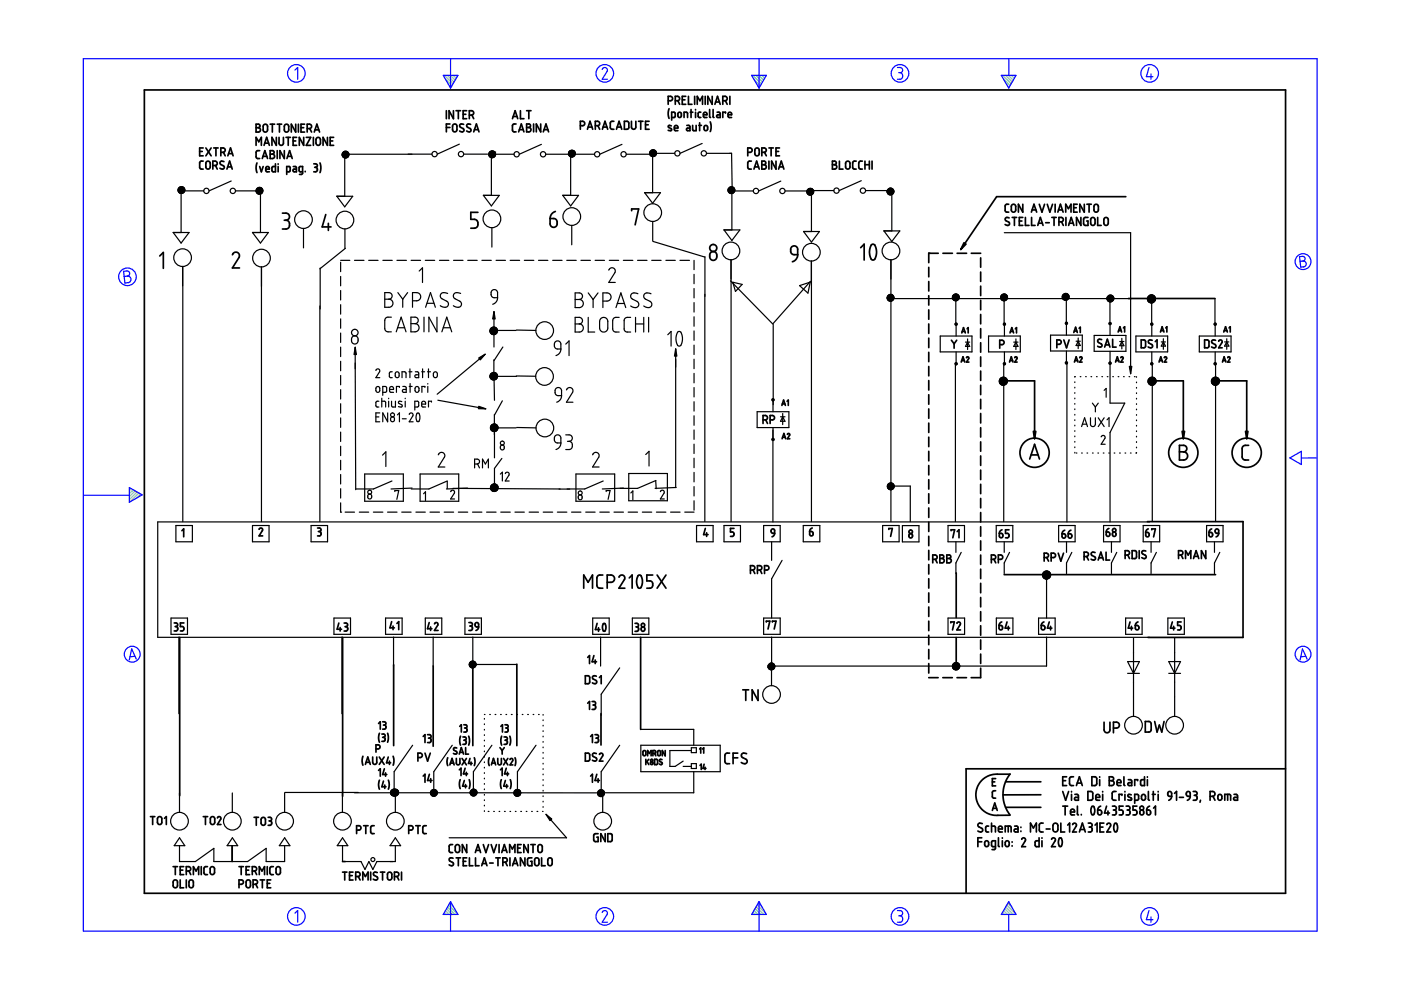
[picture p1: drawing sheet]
<svg xmlns="http://www.w3.org/2000/svg" width="297mm" height="210mm" viewBox="0 0 297 210" stroke-linecap="round" stroke-linejoin="round" font-family="sans-serif">
<g fill="none" stroke="#6c9" stroke-width=".25">
<path d="M94.2 16l1.8 1.8M94.5 16.8l1.3 1.4M94.8 16l1.5 1.4M95.3 18.3l.3 .3M95.5 16l1 1M96.1 16l.6 .6M96.7 16l.3 .2M159.6 16l1.8 1.8M159.9 16.8l1.3 1.4M160.3 16l1.4 1.4M160.7 18.3l.3 .3M160.9 16l1 1"/>
<path d="M161.5 16l.6 .6M162.1 16l.2 .2M212.6 16l1.8 1.8M212.8 16.8l1.3 1.4M213.2 16l1.4 1.4M213.7 18.3l.2 .3M213.8 16l1 1M214.4 16l.7 .6M215.1 16l.2 .2M27.5 103.4h-.1M27.9 103.6l-.5 .4M28.3 103.8l-.9 .9"/>
<path d="M28.7 104.1l-1.3 1.2M29 104.3l-1.6 1.6M29.4 104.5l-1.8 1.9M29.8 104.8l-.8 .8M94 193.8v.1M94.2 193.5l.4 .4M94.4 193.1l.9 .8M94.7 192.7l1.2 1.2M94.9 192.3l1.6 1.6M95.1 191.9l1.9 1.9M95.4 191.5l.8 .8M159.4 193.8v.1"/>
<path d="M159.6 193.5l.4 .4M159.9 193.1l.8 .8M160.1 192.7l1.2 1.2M160.3 192.3l1.6 1.6M160.5 191.9l1.9 1.9M160.8 191.5l.8 .8M212.3 193.8v.1M212.6 193.5l.4 .4M212.8 193.1l.8 .8M213 192.7l1.2 1.2M213.2 192.3l1.6 1.6M213.5 191.9l1.8 1.9"/>
<path d="M213.7 191.5l.8 .8"/>
</g>
<g fill="none" stroke="#00f" stroke-width=".25">
<path d="M17.7 12.4h261.6v185h-261.6zM62.5 14.9l.6-.6v2.5M94 16h3.1l-1.6 2.7zM95.5 12.4v6.3M127.7 14.7l.5-.4 .5 .3v.5l-1 1.7h1.1M159.4 16h3.1l-1.6 2.7zM160.9 12.4v6.3M190.3 14.3h.7l.3 .3v.6l-.5 .2M190.5 15.4h.3M190.8 15.4l.5 .3v.7l-.3 .4h-.7M212.3 16h3.1l-1.5 2.7zM213.9 12.5v3.5"/>
<path d="M243.6 14.3l-.5 2h1.4M244 15.7v1.1M26.2 57.5l.9-.1 .3 .3 .1 .5-.5 .3 .5 .2 .3 .4-.1 .3-.3 .5-.9 .1zM27 58.5l-.7 .1M275.5 54.4h.8l.3 .2 .1 .4-.4 .4h.3l.3 .4v.5l-.3 .2-.8 .1zM276.3 55.4h-.7M273.5 97.1l2.4-1.4v2.8zM279.1 97.1h-3.2M17.8 105h9.6M27.4 103.4l2.7 1.5-2.7 1.6zM28.6 139.1l-1 .2M28.9 139.7l-1-2.1-.5 2.3"/>
<path d="M276.9 139.1l-1.1 .2M277.1 139.7l-1-2.1-.4 2.3M62.5 193.6l.6-.5v2.4M95.5 191.2v6.2M95.5 191.2l1.6 2.7h-3.1zM127.7 193.5l.1-.3 .5-.1 .5 .4-.1 .4-1 1.6h1.1M160.9 191.2v6.2M160.9 191.2l1.6 2.7h-3.1zM190.3 193.1h.6l.4 .2v.5l-.5 .4M190.5 194.2h.3M190.8 194.2l.5 .3v.7l-.4 .3h-.6M213.9 193.9v3.5"/>
<path d="M213.9 191.2l1.5 2.7h-3.1zM243.6 193.1l-.5 1.9h1.4M244 194.4v1.1"/>
<circle cx="62.8" cy="15.6" r="1.87"/>
<circle cx="128.2" cy="15.6" r="1.87"/>
<circle cx="190.8" cy="15.6" r="1.87"/>
<circle cx="243.8" cy="15.6" r="1.87"/>
<circle cx="27" cy="58.7" r="1.87"/>
<circle cx="276.3" cy="55.5" r="1.68"/>
<circle cx="28" cy="138.7" r="1.68"/>
<circle cx="276.3" cy="138.7" r="1.68"/>
<circle cx="62.8" cy="194.3" r="1.87"/>
<circle cx="128.2" cy="194.3" r="1.87"/>
<circle cx="190.8" cy="194.3" r="1.87"/>
<circle cx="243.8" cy="194.3" r="1.87"/>
</g>
<g fill="none" stroke="#000" stroke-width=".36">
<path d="M30.6 19.1h242v170.3h-242zM42.3 32.1h.6M43.1 34.2h-.5l-.3 .3 .1 1.2 .7 .2M43.1 31.4h-.8v1.6h.8M43.6 31.4l1.2 1.6M43.7 34.4l.5-.2 .3 .2 .1 1.1-.3 .3h-.4l-.3-.3zM44.8 31.4l-1.2 1.6M45.1 35.1h.6l.3-.2 .1-.4-.2-.3h-.8v1.7M45.3 31.4h.9M45.7 35.1l.4 .8M45.8 31.4v1.6M46.8 32.3l.8-.1 .2-.3-.1-.3-.4-.2h-.5v1.6"/>
<path d="M47.4 32.3l.4 .7M47.5 34.3l-.6-.1a.38 .38 0 0 0-.3 .3 .38 .38 0 0 0 .2 .4l.7 .3 .1 .4-.4 .3-.6-.2M48.1 35.9l.6-1.7 .5 1.7M48.3 35.4h.8M48.3 33l.6-1.6 .5 1.6M48.5 32.6h.8M54.3 26.3l.6 .1 .2 .2-.1 .4-.2 .1 .3 .1 .1 .4-.3 .4h-.6zM54.3 27.1h.5M54.3 30.8v-1.7l.6 1 .5-1v1.7M54.5 34.5l-.2 .9 .2 1.2M55.1 31.9l-.6 .1-.2 .3 .1 1.2 .7 .1M55.1 35.3l.3 1.1 .4-1.1"/>
<path d="M55.6 33.6l.6-1.7 .5 1.7M55.8 33.1h.8M55.9 26.5l.5-.2 .3 .3v1l-.3 .4h-.3l-.3-.3v-1zM56 30.8l.5-1.7 .6 1.7M56.1 30.4h.8M56.3 35.9h.8l-.1-.5h-.5l-.2 .8 .2 .2h.6M57.3 31.9l.6 .1 .2 .2a.36 .36 0 0 1-.4 .5l.5 .2v.4l-.3 .3h-.6zM57.3 26.3h.9M57.3 32.7h.4M57.7 26.3v1.7M58.4 34.7v1.7h-.6l-.1-1 .7-.1M58.6 29.1v1.7l-.9-1.7v1.7"/>
<path d="M58.8 26.3h.9M58.8 31.9v1.7M59 34.7v.1M59 35.3v1.1M59.2 29.1v1.3l.4 .4 .5-.3v-1.4M59.2 26.3v1.7M60.3 31.9v1.7l-.9-1.7v1.7M60.4 26.5l.4-.2 .4 .3v1l-.3 .4h-.4l-.2-.3zM60.6 29.1h1M60.8 36.4l.7-.1v-.8l-.1-.2h-.6v1.7M60.8 33.6l.6-1.7 .6 1.7M61 33.1h.8"/>
<path d="M61.1 29.1v1.7M62.1 29.9h.6M62.2 35.3h.5l.1 .2v.9h-.4a.29 .29 0 0 1-.3-.3 .29 .29 0 0 1 .3-.2h.4M62.7 26.3v1.7l-.9-1.7v1.7M62.9 29.1h-.8v1.7h.8M63.3 26.3v1.7M63.8 27.1h.6M64.2 36.4l-.7-.1v-1h.7v1.5l-.3 .2h-.4M64.4 29.1v1.7l-.9-1.7v1.7M64.6 26.3h-.8v1.7h.8M64.7 36.3v.1M64.9 29.1h1l-1 1.7h1"/>
<path d="M65.1 27.3h.6l.3-.2 .1-.4-.2-.2-.8-.2v1.7M65.7 27.3l.4 .7M66.4 29.1v1.7M66.5 34.7l.7 .2 .1 .3-.4 .3M66.6 28l.6-1.7 .6 1.7M66.7 35.5h.2M66.8 27.5h.8M66.9 35.5l.3 .2 .1 .5-.3 .2h-.5M67.2 29.2l.4-.1 .3 .4v.9l-.3 .4h-.4l-.2-.3v-.9zM67.8 34.5l.2 .8-.2 1.3M69.4 29.1v1.7l-.9-1.7v1.7M70 29.9h.5"/>
<path d="M70.7 29.1h-.7v1.7h.7M94.6 23.5v1.7M94.6 27h.8M95.4 26.3h-.8v1.7M96.1 26.5l.4-.2 .4 .3v1l-.4 .4-.5-.3zM96.1 23.5v1.7l-.9-1.7v1.7M96.7 23.5h.9M97.2 23.5v1.7M98.2 24.2h.6M98.3 26.4l-.6-.1-.2 .5 .8 .5v.5l-.4 .2-.4-.2M98.9 23.5h-.7v1.7h.7M99.5 24.4l.8-.1 .1-.3-.1-.4-.3-.1h-.5v1.7"/>
<path d="M99.8 26.4l-.7-.1-.2 .4 .2 .2 .7 .5v.4l-.4 .2-.5-.2M100.1 24.4l.3 .8M100.4 28l.6-1.7 .6 1.7M100.6 27.5h.8M108.6 25.2l.6-1.7 .6 1.7M108.8 24.7h.8M109.4 26.3h-.5l-.3 .3 .1 1.2 .7 .2M110 28l.5-1.7 .6 1.7M110.1 27.5h.8M110.3 23.5v1.7h.8M111.7 26.3h.5l.3 .3-.1 .3-.3 .1 .3 .1 .2 .3-.3 .5-.6 .1zM111.7 23.5h.9"/>
<path d="M111.7 27h.4M112.1 23.5v1.7M113.1 26.3v1.7M114.6 26.3v1.7l-.9-1.7v1.7M115.2 28l.6-1.7 .5 1.7M115.4 27.5h.8M123 26.6h.6l.3-.1 .1-.4-.2-.3-.8-.1v1.7M124.5 27.4l.6-1.7 .6 1.7M124.7 26.9h.8M126.2 26.6h.6l.3-.1v-.4l-.1-.3-.8-.1v1.7M126.8 26.6l.3 .8M127.7 27.4l.6-1.7 .5 1.7"/>
<path d="M127.9 26.9h.8M130.2 25.7h-.6l-.2 .4v1.1l.2 .2h.6M130.7 27.4l.6-1.7 .5 1.7M130.9 26.9h.8M132.4 25.7h.7l.2 .3v1.1l-.2 .3h-.7zM133.9 25.7v1.3l.4 .4 .3-.1 .2-.2v-1.4M135.4 25.7h.9M135.8 25.7v1.7M136.9 26.5h.5M137.6 25.7h-.7v1.7h.7M141.7 21.4l.8-.1 .1-.5-.2-.3-.7-.1v1.7M141.9 23.1l-.2 .7 .2 1.3"/>
<path d="M142.3 26.7l-.1-.1a.27 .27 0 0 0-.4 0 .27 .27 0 0 0 0 .4l.5 .3a.33 .33 0 0 1-.1 .4 .33 .33 0 0 1-.4-.1h-.1M142.4 24.9l.7-.1 .1-.7-.2-.3h-.6v1.7M143 27.2h.7v-.4a.36 .36 0 0 0-.5-.2 .36 .36 0 0 0-.2 .4l.1 .7h.6M143.2 21.4l.7-.1 .2-.3-.1-.4-.3-.2h-.5v1.7M143.7 21.4l.4 .7M143.8 23.9l.4-.1 .2 .2 .1 .6-.3 .3-.3-.1-.2-.2zM144.7 21.2h.5M145 24.9v-1.1h.6l.2 .1v1M145.4 20.4h-.7v1.7h.7M145.6 26.6h.5l.2 .2v.9h-.5a.28 .28 0 0 1-.3-.3 .28 .28 0 0 1 .3-.2h.5M146 20.4v1.7h.7M146.3 23.8h.6"/>
<path d="M146.5 23.2v1.7M146.9 26.6v.9l.2 .2h.5v-1.1M147.3 20.4v1.7M147.5 23.2v.1M147.5 23.8v1.1M147.8 22.1v-1.7l.6 1 .5-1v1.7M148.2 26.6h.5M148.3 26v1.7M148.6 23.8h-.4l-.2 .2 .1 .8 .5 .1M149.1 24.3h.8l-.1-.4h-.6l-.1 .8 .3 .2h.5M149.4 26.7a.36 .36 0 0 1 .4-.1 .36 .36 0 0 1 .2 .4l-.1 .6-.4 .1-.2-.3zM149.5 20.4v1.7"/>
<path d="M150.5 23.2v1.6l.1 .1M150.6 25.8l.2 .8-.2 1.3M151 20.4v1.7l-.9-1.7v1.7M151.2 23.2v1.6l.2 .1M151.6 22.1l.5-1.7 .6 1.7M151.7 21.6h.8M152 23.8h.5l.2 .2v.9h-.5a.29 .29 0 0 1-.3-.3 .29 .29 0 0 1 .3-.3h.5M153.2 21.4h.6l.3-.2 .1-.4-.2-.3-.8-.1v1.7M153.8 21.4l.4 .7M153.8 24v-.2h-.6v1.1M154.4 24.3h.7l-.1-.4h-.5l-.1 .8 .2 .2h.5M154.7 20.4v1.7"/>
<path d="M158.5 32.3h.6l.3-.2 .1-.4-.2-.2-.8-.1v1.6M159.3 34.2h-.5l-.3 .3 .1 1.2 .7 .2M159.9 35.9l.5-1.7 .6 1.7M160 35.4h.8M160.2 31.5l.4-.1 .4 .3v1l-.4 .3h-.3l-.2-.3-.1-1zM161.5 32.3l.8-.1 .2-.3-.1-.3-.3-.2h-.6v1.6M161.5 34.2h.6l.3 .3-.1 .2-.3 .2 .3 .1 .2 .3-.3 .5-.7 .1zM161.5 34.9h.5M162.1 32.3l.4 .7M163 31.4h1M163 34.2v1.7M163.5 31.4v1.6"/>
<path d="M164.5 34.2v1.7l-.9-1.7v1.7M164.5 32.1h.6M165.1 35.9l.6-1.7 .5 1.7M165.2 35.4h.9M165.3 31.4h-.8v1.6h.8M176.5 34.2h.6l.2 .3-.1 .3-.2 .1 .2 .1 .2 .3-.3 .5-.6 .1zM176.5 34.9h.5M178 34.2v1.7h.7M179.4 34.3l.4-.1 .4 .3v1l-.3 .3h-.4l-.2-.3zM181.5 34.2h-.5l-.2 .3v1.2l.7 .2M182.8 34.2h-.5l-.2 .3v1.2l.7 .2M183.4 34.9h.9"/>
<path d="M183.4 34.2v1.7M184.3 34.2v1.7M184.9 34.2v1.7M33.9 54.3l.7-.8v3.4M49.3 54l.3-.4 .6-.1 .4 .2 .2 .5-1.5 2.6h1.5M59.9 45.2h.9l.5 .4-.1 .8-.6 .3M60.3 46.7h.3M60.6 46.7l.4 .1 .3 .3v.9l-.5 .5-.9 .1M69.1 45.5l-.8 2.6h1.9M69.6 47.3v1.6M101.3 45h-1.5v1.5h1l.5 .6v.7l-.3 .4-.4 .2h-.8M116.6 46.3h.9l.5 .3 .1 1-.2 .4-.6 .2-.5-.2-.2-.5z"/>
<path d="M117.8 44.8l-.9 .6-.3 .9M133.9 44.7v-.4h1.5l-.7 3.4M150.7 53.6l.7-.3 .5 .4 .1 .9-.5 .5-.5 .1-.4-.4-.1-.8zM167.9 52.3l.6-.2 .5 .3 .1 .3v1.3h-.8l-.5-.3-.2-1zM169.1 54l-.3 1-.8 .5M182.5 52.5l.7-.7v3.3M184.8 51.9l.3-.1 .3 .1 .4 1.1-.1 1.3-.2 .7-.3 .1-.5-.2-.3-1.1v-.9zM196.9 56.7v2M196.9 59.7v2M198.9 53.7h-2v2M199.9 53.7h2M202.9 53.7h2"/>
<path d="M205.9 53.7h2M207.9 54.7v2M207.9 57.7v2M213.9 43.3h-.5l-.3 .3v1.1l.2 .3h.6M214 46.2l-.6-.1-.3 .4 .2 .3 .7 .4v.4l-.3 .2-.6-.2M214.5 43.5l.5-.2 .3 .3v1l-.2 .3-.4 .1-.2-.3zM214.6 46.1h.9M215.1 46.1v1.7M216.1 46.9h.6M216.9 43.3v1.7l-1-1.7v1.7M216.9 46.1h-.8v1.7h.8M217.4 46.1v1.7h.8"/>
<path d="M218.7 45l.5-1.7 .6 1.7M218.7 46.1v1.7h.8M218.8 44.5h.8M220 47.8l.6-1.7 .5 1.7M220.2 47.3h.8M220.3 43.3l.6 1.7 .6-1.7M221.7 47.2h.8M222 43.3l.6 1.7 .6-1.7M223 46.1h.9M223.5 46.1v1.7M223.7 43.3v1.7M224.3 45l.5-1.7 .6 1.7"/>
<path d="M224.4 44.5h.8M224.5 47l.8-.1 .1-.4-.1-.3-.8-.1v1.7M225.1 47l.3 .8M226 45v-1.7l.5 .9 .6-.9v1.7M226 46.1v1.7M226.6 47.8l.5-1.7 .6 1.7M226.7 47.3h.8M227.6 44h.6M228.4 43.3h-.8v1.7h.8M229.2 46.1v1.7l-1-1.7v1.7M229.9 43.3v1.7l-1-1.7v1.7M230.4 43.3h1"/>
<path d="M230.7 46.1h-.7l-.3 .3v1.1l.3 .3h.7v-.9h-.3M230.9 43.3v1.7M231.4 46.2l.4-.1 .4 .3v.9l-.3 .5-.4-.1-.3-.2v-1zM232.1 43.4l.4-.1 .3 .3 .1 1-.3 .3-.4 .1-.3-.4zM232.7 46.1v1.7h.8M234.1 46.3l.5-.2 .3 .3 .1 1-.3 .4h-.3l-.3-.3zM238.7 41.7h-27.4l-7.6 11.2M196.9 62.7v2M196.9 65.7v2M196.9 68.7v2M196.9 71.7v2M196.9 74.7v2"/>
<path d="M196.9 77.7v2M201.7 72.1l.6 .8M202.3 72.9v.9M202.8 72.1l-.5 .8M203.8 76.8l.4-1.2 .4 1.2M203.9 76.5h.5M203.9 70.6l.4-1.1 .4 1.1M204 70.3h.6M204.9 75.8a.25 .25 0 0 1 .4-.1 .25 .25 0 0 1 .1 .3l-.5 .8h.5M205 69.7l.3-.2v1.1M207.9 60.7v2M207.9 63.7v2"/>
<path d="M207.9 66.7v2M207.9 69.7v2M207.9 72.7v2M207.9 75.7v2M207.9 78.7v2M212 73.1h.6l.2-.2 .1-.4-.2-.3-.7-.1v1.7M214 76.8l.4-1.2 .4 1.2M214.1 70.6l.4-1.1 .4 1.1M214.1 76.5h.6M214.2 70.3h.6M215.2 75.8a.25 .25 0 0 1 .3-.1 .25 .25 0 0 1 .1 .3l-.4 .8h.4M215.3 69.7l.2-.2v1.1"/>
<path d="M224.1 73l.7-.1 .2-.3-.1-.3-.3-.2h-.5v1.6M225.6 72.1l.5 1.6 .6-1.6M227.7 70.5l.3-1.1 .4 1.1M227.8 70.2h.5M227.8 76.8l.4-1.2 .4 1.2M227.9 76.5h.6M228.8 69.6l.2-.2v1.1M228.9 75.8a.25 .25 0 0 1 .4-.1 .25 .25 0 0 1 .1 .3l-.5 .8h.5M233.6 72h-.7l-.2 .4 .9 .6v.4l-.4 .2-.5-.2M234.2 73.6l.6-1.7 .5 1.7M234.4 73.1h.8M235.9 71.9v1.7h.7"/>
<path d="M236.5 76.8l.4-1.2 .4 1.2M236.6 76.5h.6M237.1 70.4l.3-1.1 .4 1.1M237.2 70.1h.5M237.6 75.8a.25 .25 0 0 1 .4-.1 .25 .25 0 0 1 .1 .3l-.5 .8h.5M238.2 69.5l.2-.2v1.1M239.2 63.3h18.4M242 72.1h.7l.2 .2v1.1l-.3 .3h-.6zM243.5 63.7h-.1M243.7 63.7l-.2 .2M243.8 63.7l-.3 .2M243.8 62.6l-.4 .5"/>
<path d="M243.9 62.6l-.5 .6M244 63.7l-.4 .3M244.1 62.6l-.8 .8M244.2 62.6l-.9 .8M244.2 63.7l-.4 .4M244.3 72.2l-.6-.1-.3 .4 .2 .3 .7 .4v.4l-.4 .1-.5-.1M244.3 62.6l-.9 1M244.4 63.7l-.5 .5M244.5 62.7l-1.1 1M244.5 62.7l-1.1 1.1M244.6 63.7l-.5 .5M244.6 62.8l-.9 .9"/>
<path d="M244.7 62.8l-.8 .9M244.8 62.9l-1.2 1.1M244.8 63l-.7 .7M244.8 63l-1.1 1.1M244.9 63.7l-.5 .4M244.9 63.1l-.6 .6M244.9 63.2l-1 .9M244.9 63.6l-.1 .1M244.9 63.5l-.6 .7M244.9 63.3l-.8 .9M244.9 63.4l-.3 .3M244.9 72.4l.4-.3v1.6"/>
<path d="M245.7 76.8l.4-1.2 .4 1.2M245.9 76.5h.5M246 70.4l.4-1.1 .4 1.1M246.1 70.1h.6M246.9 75.8a.25 .25 0 0 1 .3-.1 .25 .25 0 0 1 .1 .3l-.4 .8h.5M247.2 69.5l.2-.2v1.1M255.4 72.1h.7l.2 .2v1.1l-.3 .3h-.6zM257.7 72.2l-.5-.1-.3 .4 .8 .6 .1 .5-.5 .1-.4-.1M258.4 72.3a.38 .38 0 0 1 .5-.2 .38 .38 0 0 1 .2 .5l-.7 1.1h.7M259.2 76.8l.3-1.2 .4 1.2M259.3 76.5h.5M259.5 70.4l.3-1.1 .4 1.1"/>
<path d="M259.6 70.1h.5M260.3 75.8a.25 .25 0 0 1 .3-.1 .25 .25 0 0 1 .2 .3l-.5 .8h.5M260.6 69.5l.2-.2v1.1M161.8 89l.7-.1 .2-.3-.1-.3-.3-.2h-.5v1.7M162.3 89l.4 .8M163.3 89h.5l.3-.1 .1-.4-.2-.3-.7-.1v1.7M165.8 86l.3-1.2 .4 1.2M165.8 93l.4-1.1 .4 1.1M165.9 85.6h.5M165.9 92.7h.6M166.9 85.1l.2-.3v1.2M166.9 92.1a.25 .25 0 0 1 .4-.2 .25 .25 0 0 1 .1 .4l-.5 .7h.5"/>
<path d="M196.9 80.7v2M196.9 83.7v2M196.9 86.7v2M196.9 89.7v2M196.9 92.7v2M196.9 95.7v2M196.9 98.7v2M207.9 81.7v2M207.9 84.7v2M207.9 87.7v2M207.9 90.7v2M207.9 93.7v2"/>
<path d="M207.9 96.7v2M207.9 99.7v2M212.3 81.5l1.1-1.1-1.1 1.1M212.3 80.1l-.3 .3M212.5 80.1l-.5 .5M212.7 80l-.8 .8M212.8 80.8h6.6v12.2M212.9 80l-1 1M212.9 80.1l-1 .9M213 80.1l-1 1M213.1 80.1l-1.1 1.1M213.2 80.2l-1.1 1.1"/>
<path d="M213.3 80.3l-1.1 1.1 1.1-1.1M213.4 81.3l-.2 .2M213.5 80.5l-1.1 1.1M213.5 80.6l-1 1M213.5 80.7l-.9 .9M213.5 80.9l-.7 .7M213.5 80.8l-.8 .8M218.3 97.3l1.1-3.1 1 3.1M218.6 96.5h1.5M243.7 81.4l1.2-1.1-1.1 1.1M244 80.1l-.5 .4M244.1 80.1l-.6 .5"/>
<path d="M244.2 80l-.7 .8M244.3 80.8h6.6v12.2M244.3 80l-.8 .9M244.4 80.1l-.9 .9M244.5 80.1l-1 1M244.6 80.1l-1.1 1.1M244.6 80.1l-1 1.1M244.7 80.2l-1.1 1.1M244.8 80.2l-1.2 1.1M244.9 80.4l-1.1 1.1M245 80.5l-1.1 1M245 81.1l-.5 .5"/>
<path d="M245 80.6l-.9 1M245 80.6l-1 1M245 81l-.6 .6M245 80.8l-.8 .8M245.1 80.8l-.9 .8M250.1 94.4h1l.5 .4v.4l-.2 .4-.5 .2 .6 .2 .3 .6-.2 .6-.4 .3h-1.1zM250.1 95.8h.8M257.3 80.1l-.3 .4M257.6 80l-.7 .7M257.6 80l-.7 .8M257.7 80.8h6.6v12.2M257.8 80.1l-.9 .9"/>
<path d="M257.8 81.6h-.1M257.8 81.4l-.3 .2M257.8 80.3l-.9 .8M257.8 80l-.9 .9M257.9 80.1l-.1 .1M258 80.1l-.2 .2M258 80.1l-1 1.1M258.1 80.2l-1.1 1M258.2 80.2l-1.2 1.1M258.3 80.2l-1.2 1.2M258.3 80.3l-1.2 1.1M258.4 80.4l-1.2 1.1"/>
<path d="M258.4 80.4l-1.1 1.1M258.4 81.2l-.3 .3M258.4 80.5l-1 1.1 .4-.4M258.4 80.6l-.6 .7M258.5 80.8l-.9 .8M258.5 81l-.6 .6M258.5 80.9l-.7 .7M258.5 80.7l-.7 .7M264.7 94.4l-.9 .1-.4 .5 .1 2.2 .4 .3h.8M38.6 112.5l.3-.4v1.7M54.9 112.2l.3-.2 .4 .1 .1 .3-.8 1.2h.8M67.3 112h.6l.2 .2-.1 .4-.3 .1"/>
<path d="M67.5 112.7h.2M67.7 112.7l.3 .2 .1 .4-.2 .3h-.6M149.5 112l-.3 1.3h.9M149.8 113v.7M155.6 112h-.7v.8h.5l.2 .3-.2 .6h-.5M163.6 112.2l.3-.1 .3 .2v.8l-.6-.1zM164.2 113.1l-.2 .5-.3 .2M171.7 112.7l.6 .1 .1 .5-.1 .2-.3 .1-.3-.1zM172.2 112l-.4 .2-.1 .5M188.4 112.2v-.1h.8l-.4 1.6M196.9 101.7v2M196.9 104.7v2"/>
<path d="M196.9 107.7v2M196.9 110.7v2M196.9 113.7v2M196.9 116.7v2M196.9 119.7v2M197.8 118.6h.5l.3-.2 .1-.4-.1-.2-.8-.1v1.6M198.3 118.6l.4 .7M199.3 117.7h.6l.2 .2-.1 .3-.3 .2 .3 .1 .2 .3-.3 .5h-.6zM199.3 118.4h.4M200.7 117.7h.7l.2 .2-.1 .3-.3 .2 .3 .1 .2 .4-.3 .4h-.7zM200.7 118.4h.5M201.7 112.5v-.2h.7l-.4 1.7"/>
<path d="M202.9 112.7l.4-.4v1.7M207.9 102.7v2M207.9 105.7v2M207.9 108.7v2M207.9 111.7v2M207.9 114.7v2M207.9 117.7v2M210.2 118.6l.7-.1 .2-.3-.1-.3-.2-.2h-.6v1.6M210.7 118.6l.4 .7M211.7 118.6h.5l.3-.2 .1-.4-.1-.2-.8-.1v1.6M211.9 113.1l.7 .1v.5l-.1 .2h-.5zM212.4 112.3l-.4 .3-.1 .5"/>
<path d="M213.9 112.3h-.7v.8h.5l.2 .3-.1 .5-.6 .1M221.4 118.2l.8-.1 .1-.3-.1-.3-.8-.2v1.7M221.9 118.2l.4 .8M222.9 118.2h.6l.2-.2 .1-.4-.2-.2-.7-.1v1.7M224.4 117.3l.5 1.7 .6-1.7M225.2 113.2l.6 .1 .1 .5-.1 .2-.3 .1-.3-.2zM225.7 112.4l-.4 .3-.1 .5M226.5 113.2l.7 .1v.4l-.1 .3h-.5zM227.1 112.4l-.5 .3-.1 .5M229.8 118l.8-.1 .2-.3-.1-.3-.3-.2h-.6v1.6M230.4 118l.4 .7M232.2 117.2l-.7-.1a.35 .35 0 0 0-.2 .4 .35 .35 0 0 0 .2 .3l.6 .2 .2 .5-.3 .2-.7-.1"/>
<path d="M232.8 118.7l.6-1.6 .6 1.6M233 118.3h.8M234.5 117.1v1.6h.8M234.5 112.8l.7 .2v.6l-.4 .1-.2-.1zM235.1 112.1l-.4 .2-.2 .5M236 112.9l.3-.1 .3 .3v.4l-.3 .2h-.3l-.1-.2zM238.5 117.7l.9-.2 .1-.3-.2-.4h-.8v1.6M239.1 117.7l.4 .7M240 116.8h.7l.3 .2v1.1l-.3 .3h-.7zM241.5 116.8v1.6M242.9 112.9l.7 .1-.1 .7a.36 .36 0 0 1-.4 .1 .36 .36 0 0 1-.2-.3zM242.9 116.8h-.6l-.2 .4 .1 .2 .7 .4 .1 .5-.5 .1-.4-.2"/>
<path d="M243.3 110.6h20.2v24.5h-20.1M243.5 112.1l-.4 .3-.2 .5M244.2 112.3v-.2h.8l-.4 1.7M249.9 117.7l.8-.2 .1-.3-.2-.4h-.7v1.6M250.4 117.7l.4 .7M251.4 118.4v-1.6l.5 .9 .6-.9v1.6M253 118.4l.6-1.6 .6 1.6M253.2 118h.8M255.7 116.8v1.6l-1-1.6v1.6M256.3 112.9l.7 .1v.7a.38 .38 0 0 1-.4 .1 .38 .38 0 0 1-.3-.3zM256.9 112.1l-.4 .4-.2 .4M257.7 112.3l.4-.2 .2 .2 .1 .8-.7-.2z"/>
<path d="M258.4 113.1l-.1 .4-.5 .3M36.9 132.1h.5l.3 .2-.1 .4-.3 .1M37.1 132.8h.2M37.3 132.8l.4 .3v.5l-.3 .2h-.5M38.1 135.1v33.6M39 132.1h-.8v.7l.6 .1 .2 .2-.2 .6-.6 .1M71.8 132.1l-.3 1.3h.9M72.1 133.1v.7M72.6 135.1v33.7M73 132.1h.4l.3 .2v.4l-.4 .2M73.2 132.9h.1M73.3 132.9l.4 .2v.4l-.2 .3h-.5"/>
<path d="M83 131.8l-.3 1.3h.9M83.3 132.7v.8M84.2 132.2l.3-.4v1.7M91 132l-.4 1.3h1M91.3 132.9v.8M92.1 132.3a.38 .38 0 0 1 .5-.3 .38 .38 0 0 1 .2 .5l-.7 1.2h.8M99.4 132h.5l.3 .3-.1 .3-.3 .1M99.6 132.7h.2M99.8 132.7l.3 .2 .1 .5-.3 .3h-.5M100.8 132.1l.4-.1 .2 .1 .1 .8h-.5l-.2-.1zM101.5 132.9l-.2 .5-.4 .3M123.8 124.7v-2.8l.9 1.6 .9-1.6v2.8"/>
<path d="M124.6 139.4l.4-.4v1.7M125.9 139l-.4 1.3h1M126.2 139.9v.8M126.6 132.2l-.4 1.3h1M126.9 133.1v.8M127.8 121.9h-.8l-.4 .5v2l.4 .3h.8M127.9 132.2a.56 .56 0 0 1 .6 .8l-.1 .5a.34 .34 0 0 1-.4 .3 .34 .34 0 0 1-.2-.5zM128.7 123.5h.9l.4-.2 .3-.5-.2-.6-.5-.3h-.9v2.8M131.2 122.4l.4-.4 .4-.1 .3 .2 .2 .4-1.3 2.2h1.3M133.4 122.5l.6-.6v2.8M134.6 132.2l.7 .1v.5l-.3 .1M134.8 132.9h.2"/>
<path d="M135 132.9l.3 .2 .1 .5-.3 .2-.5 .1M135.3 122.1l.2-.2 .3 .1 .4 .9-.1 1.3-.4 .5-.4-.1-.3-.8v-.8zM135.8 135.1v19.5M136 133.1l.5-.1 .2 .2v.4a.37 .37 0 0 1-.4 .3 .37 .37 0 0 1-.3-.4zM138.4 121.9h-1.3v1.3h.9l.4 .5v.5l-.3 .4-1 .1M139.3 121.9l1.9 2.8M141.2 121.9l-1.9 2.8M159.1 120.9l.8-.1 .1-.3v-.4l-.4-.2h-.5v1.7M159.7 120.9l.3 .7M160.6 120.9h.5l.3-.2 .1-.6-.4-.2h-.5v1.7M161.2 120.9l.3 .7M162.1 120.9l.8-.2 .1-.2-.1-.4-.8-.2v1.7"/>
<path d="M162.5 131.9v-.2h.7l-.4 1.7M163.8 131.9v-.2h.7l-.4 1.7M196.9 122.7v2M196.9 125.7v2M196.9 128.7v2M196.9 131.7v2M196.9 134.7v2M196.9 137.7v2M201.6 132.1v-.2h.7l-.3 1.7M202.7 121.5v9.4M202.7 135.2v6M202.9 132.1l.2-.2a.37 .37 0 0 1 .4 .1 .37 .37 0 0 1 .1 .4l-.7 1.2h.7"/>
<path d="M207.9 120.7v2M207.9 123.7v2M207.9 126.7v2M207.9 129.7v2M207.9 132.7v2M207.9 135.7v2M207.9 138.7v2M211.8 132.6l.7 .2v.6a.38 .38 0 0 1-.4 .1 .38 .38 0 0 1-.3-.3zM212.4 131.9l-.5 .3-.1 .4M212.9 121.8h44.8M213.5 131.9l-.4 1.3h1M213.8 132.8v.8"/>
<path d="M220.8 132.6l.6 .2v.6a.38 .38 0 0 1-.4 .1 .38 .38 0 0 1-.2-.3zM221.3 131.9l-.4 .3-.1 .4M221.5 121.2l-.3 .3M221.6 122.7l1.1-1-1 1M221.6 121.2l-.5 .4M221.8 121.1l-.7 .7M221.9 121.1l-.8 .8M222 121.1l-.9 .9M222.1 121.1l-1 1M222.2 121.2l-1.1 1M222.2 121.2l-1 1.1M222.4 121.3l-1.1 1.1 1.1-1.1"/>
<path d="M222.5 131.9l-.4 1.3h.9M222.5 121.3l-1.2 1.2M222.5 121.4l-1.1 1.1M222.6 121.5l-1.2 1.1M222.6 121.5l-1.1 1.1M222.6 122.3l-.3 .3M222.7 122.1l-.6 .6M222.7 121.8l-.9 .9M222.7 121.9l-.9 .8M222.7 122l-.7 .7M222.7 132.8v.8M239.6 131.9l-.4 1.3h1"/>
<path d="M239.9 132.8v.8M240.7 132.6l.7 .2v.6a.38 .38 0 0 1-.5 .1 .38 .38 0 0 1-.2-.3zM241.3 131.9l-.5 .3-.1 .4M248.6 131.9l-.4 1.3h.9M248.8 132.8v.8M250.4 131.9h-.7v.7h.5l.2 .3-.1 .6-.6 .1M79.7 158.8l.7-.1 .2-.3-.1-.3-.8-.2v1.6M80.3 153.4l.3-.4v1.6M80.5 155.5l-.2 .8 .2 1.1M81 155.6h.3a.35 .35 0 0 1 .4 .4 .35 .35 0 0 1-.4 .3M81.1 153l.5 .1a.34 .34 0 0 1 .2 .3 .34 .34 0 0 1-.3 .3M81.1 156.3h.2"/>
<path d="M81.3 156.3l.3 .2v.5l-.2 .2h-.4M81.3 153.7h.2M81.5 153.7l.3 .2v.5l-.2 .2h-.5M82.2 155.5l.1 .6-.1 1.3M83.5 140.9v17.2M89.7 156.1l.4-.3v1.6M90.1 159.7l.6 1.7 .5-1.7M90.7 155.8h.5l.2 .2v.3l-.4 .2M90.8 156.5h.2M91 156.5l.4 .2v.5l-.3 .2h-.4M91.8 141.2v17M96.8 158.6l-.2-.1a.32 .32 0 0 0-.4 .2 .32 .32 0 0 0 .1 .4l.4 .2a.37 .37 0 0 1 0 .6 .37 .37 0 0 1-.6-.2"/>
<path d="M97.4 159.9l.4-1.4 .5 1.4M97.5 154l.3-.3v1.5M97.5 159.5h.6M97.6 156.1l-.1 .7 .1 1.2M98.1 156.3h.5a.34 .34 0 0 1 .2 .3 .34 .34 0 0 1-.3 .4M98.3 153.7h.5a.34 .34 0 0 1 .2 .4 .34 .34 0 0 1-.3 .2M98.3 157h.2M98.5 157l.3 .2v.3l-.2 .3h-.5M98.5 154.3h.2M98.7 154.3l.3 .3v.4l-.2 .2h-.5M98.7 158.5v1.4h.6M99.4 156.1l.1 .8-.1 1.1"/>
<path d="M100.2 140.8v17.3M106 158.5l.5 .6M106.2 154l.3-.3v1.5M106.4 156.1l-.2 .6 .2 1.3M106.5 159.1v.8M106.9 156.3h.4a.34 .34 0 0 1 .3 .3 .34 .34 0 0 1-.4 .4M106.9 158.5l-.4 .6M107.1 153.7h.4a.34 .34 0 0 1 .2 .4 .34 .34 0 0 1-.3 .2M107.1 157h.1M107.2 157l.3 .2 .1 .3-.2 .3h-.5M107.2 154.3h.2M107.4 154.3l.3 .2v.5l-.2 .2h-.4"/>
<path d="M108.1 156.1l.2 .8-.2 1.1M109.6 140.8v17.3M124.1 143.3h.6l.3 .3v1.1l-.2 .2-.7 .1zM124.1 159.7h.7l.2 .3v1.1l-.2 .3h-.7zM124.6 149.1l.4-.4v1.7M125.2 156.1l.4-.3v1.6M125.5 148.7h.5l.2 .2v.4l-.3 .2M125.7 149.5h.2M125.9 149.5l.4 .2v.5l-.3 .2h-.5M126.2 155.8l.7 .1v.4l-.4 .2M126.3 156.5h.2M126.4 143.4l-.6-.1-.2 .4 .9 .7v.3l-.3 .3-.6-.2"/>
<path d="M126.4 159.8l-.6-.1-.2 .4 .9 .7v.4l-.3 .2-.6-.2M126.5 156.5l.4 .2v.5l-.2 .2h-.5M127.1 160l.2-.3a.37 .37 0 0 1 .4 .1 .37 .37 0 0 1 .1 .5l-.7 1.1h.7M127.1 143.7l.4-.4v1.7M127.4 151.3v6.7M136.4 159.2a.31 .31 0 0 1 .5 .2v.5a.31 .31 0 0 1-.3 .4 .31 .31 0 0 1-.3-.4zM138.4 159.7h.3M138.7 159.7a.31 .31 0 0 0 .3-.3 .31 .31 0 0 0-.3-.3h-.3v1.2M138.8 159.7l.2 .6M139.5 159.2a.31 .31 0 0 1 .3-.1 .31 .31 0 0 1 .2 .3v.5a.31 .31 0 0 1-.3 .4 .31 .31 0 0 1-.3-.4zM141 159.1v1.2l-.6-1.2v1.2M148.3 158.8l.3-.2v1.1"/>
<path d="M148.9 158.8l.3-.2v1.1M154.7 159.7h-.7l-.3 .4 .1 1.6 .3 .2h.6M156.4 159.7h-1v2.2M157.5 146.3h1.2M158.1 146.3v2.2M158.3 159.8l-.8-.1-.3 .5 .2 .4 .9 .5v.6l-.5 .2-.6-.2M160.7 146.3v2.2l-1.2-2.2v2.2M196.9 143.7h2M196.9 140.7v2M199.9 143.7h2M202.4 141.5l-.2 .2M202.4 140.6l-.3 .3"/>
<path d="M202.5 140.6l-.5 .5M202.7 140.5l-.7 .7M202.7 140.5l-.7 .8M202.8 140.5l-.8 .9M202.9 140.6l-.9 .9M202.9 143.7h2M203 141.9l-.2 .1M203 141.6l-.4 .4M203 141.5l-.5 .4M203 141.4l-.1 .1M203 141l-.5 .5M203 140.8l-.7 .7"/>
<path d="M203 140.6l-.9 1M203.1 140.6l-1 1M203.1 140.7l-1 1M203.2 140.7l-.2 .2M203.2 141.5l-.2 .3M203.3 140.8l-1.1 1M203.3 140.9l-1 1M203.3 140.9l-.9 1M203.4 141.5l-.4 .4M203.4 141.5l-.5 .4M203.4 141l-.4 .5M203.4 141.1l-.9 .9"/>
<path d="M203.4 141.4l-.1 .1M203.4 141.2l-.7 .8M203.4 141.2l-.3 .3M205.9 143.7h2M207.9 141.7v2M234.1 153.1v1.8l.5 .5 .4-.1 .3-.3v-1.9M236.1 154.4l1-.1 .2-.4-.1-.5-.4-.3h-.7v2.3M242.8 153h.8l.4 .3 .1 1.5-.4 .4h-.9zM244.8 153l.5 2.2 .5-1.5 .5 1.5 .5-2.2M31.9 173.1h.9M32.4 173.1v1.7M33.5 173.3l.5-.2 .3 .4v1l-.3 .3h-.4l-.2-.3z"/>
<path d="M34.9 173.5l.4-.4v1.7M43.1 173.1h.9M43.6 173.1v1.7M44.7 173.3l.5-.2 .3 .3v1l-.3 .4-.4-.1-.2-.2zM46.1 173.4a.37 .37 0 0 1 .5-.2 .37 .37 0 0 1 .2 .5l-.7 1.1h.7M53.9 173.3h.9M54.3 173.3v1.7M55.5 173.5l.5-.2 .3 .4v.9l-.3 .4-.4-.1-.2-.3zM56.9 173.3l.6 .2 .1 .3-.4 .3M57 174.1h.2M57.2 174.1l.4 .1v.6l-.2 .2h-.5M75.6 176l.7-.1 .2-.3v-.3l-.3-.2h-.6v1.6"/>
<path d="M76.9 160.3l-.1 .8 .1 1.1M77.1 175.1h.9M77.5 162.1l.5-1.6 .5 1.6M77.6 175.1v1.6M77.6 161.6h.8M79 160.5v1.3l.4 .3 .5-.4v-1.2M79.3 175.1h-.4l-.3 .3v1.1l.2 .2h.5M80.3 163.3l.3-.3v1.6M80.4 160.5l1 1.6M80.5 165.4l-.2 .8 .2 1.1M81.3 165.6l-.3 1.2h.8M81.4 160.5l-1 1.6"/>
<path d="M81.5 163l-.4 1.2h.9M81.6 166.5v.7M81.7 163.9v.7M82.3 160.5l-.3 1.2h.8M82.3 165.4l.2 .9-.2 1M82.6 161.4v.7M83.4 160.3l.1 .8-.1 1.1M86.7 176l.7-.1 .2-.3-.1-.4-.8-.1v1.6M88.1 175.1h1M88.6 160.6l.8-.1 .1-.4-.2-.3-.7-.1v1.7M88.6 175.1v1.6M89.7 164.5l.4-.3v1.7"/>
<path d="M90.4 175.1h-.5l-.3 .3 .1 1.1 .2 .2h.5M91 164.2l-.3 1.3h.9M91.3 165.1v.8M94.9 160.7l-.1 .7 .1 .9M95.4 162.2l.4-1.4 .5 1.4M95.5 161.8h.7M96 179.1h-.5l-.3 .2v1.3l.3 .1 .5 .1M96.6 179.2l.4-.1 .5 .3v1l-.3 .3h-.3l-.3-.2zM96.8 160.8v1.1l.3 .3 .4-.3v-1.1M97.4 163.2l.3-.3v1.5M97.6 165.3l-.2 .9 .2 1M98 160.8l.9 1.4"/>
<path d="M98.4 165.5l-.3 1.2h.9M98.6 162.9l-.3 1.2h.8M98.7 166.3v.7M98.9 163.7v.7M98.9 160.8l-.9 1.4M99 179.1v1.7l-1-1.7v1.7M99.5 165.3l.2 .8-.2 1.1M99.7 160.8l-.4 1.1h.8M99.9 161.6v.6M100.6 160.7l.1 .6-.1 1M102.5 179.1l.5 1.7 .6-1.7M103.7 160.7l-.1 .6 .1 1"/>
<path d="M104.1 179.1l.6 1.7 .6-1.7M104.2 162.2l.4-1.4 .5 1.4M104.3 161.8h.7M105.5 160.8l.1 1.1 .3 .3 .4-.3v-1.1M105.8 179.1v1.7M106.1 163.2l.4-.3v1.5M106.3 165.3l-.2 .9 .2 1M106.8 160.8l.9 1.4M107.1 165.5l-.3 1.2h.9M107.3 162.9l-.3 1.2h.8M107.4 166.3v.7M107.6 163.7v.7"/>
<path d="M107.7 160.8l-.9 1.4M108.1 161a.31 .31 0 0 1 .5-.2 .31 .31 0 0 1 .1 .5l-.6 .9h.6M108.2 165.3l.2 .8-.2 1.1M109.2 160.7l.1 .5-.1 1.1M109.7 179.8h.6M110.5 179.1h-.8v1.7h.8M112 179.1v1.7l-.9-1.7v1.7M112.5 179.1h1M113 179.1v1.7M114.2 179.2l.4-.1 .4 .3v1l-.3 .3h-.3l-.3-.3zM125.2 164.5l.4-.3v1.7M126.5 164.2l-.3 1.3h.9"/>
<path d="M126.8 176.8h-.6l-.3 .3v1l.2 .3h.7v-.9h-.3M126.8 165.1v.8M128.3 176.8v1.6l-.9-1.6v1.6M128.9 176.8h.6l.3 .2v1.2l-.2 .2h-.7zM136.9 161v1.1M137.2 161.4l.4 .7M137.3 160.3v-1.2l.4 .6 .3-.6v1.2M137.6 161l-.7 .7M138.8 161h.4l.2 .2v.7l-.2 .2h-.4zM140.4 161.1l-.1-.1a.27 .27 0 0 0-.4 .1 .27 .27 0 0 0 0 .4l.4 .1a.3 .3 0 0 1 0 .5 .3 .3 0 0 1-.5-.1M148.4 162.3l.3-.3v1.2M149.3 162l-.3 .9h.7"/>
<path d="M149.5 162.7v.5M155.4 160.7h1M207.3 178.5h.9M208.2 177.6h-.9v1.9M208.3 174.6l-.7-.1-.3 .5 1 .7v.5l-.3 .2-.7-.2M208.9 178.4l.4-.1 .3 .3v.5l-.2 .4h-.4l-.2-.3zM209.6 175.2h-.4l-.2 .2v.9l.6 .1M210.2 175.2l.8 .1 .1 1.1M210.2 174.5v1.9M210.4 165.8h.5M210.4 171.8l.5-1.5 .5 1.5M210.5 171.4h.8"/>
<path d="M211.1 179.5l-.8-.1v-1.1h.8l-.1 1.7-.2 .1h-.5M211.1 167.7h-.5l-.2 .2v1.1l.3 .2h.4M211.1 165.1h-.7v1.5h.7M211.7 175.8h.8l-.1-.5-.4-.1-.2 .1-.1 .9 .2 .2h.6M211.7 177.6v1.8l.2 .1M212.5 177.6v.1M212.5 178.3v1.2M213.1 176.4v-1.2h1.1l.2 .2v1M213.2 171.2h7.5M213.2 165.8h7.5M213.3 178.4l.4-.1 .3 .3v.6l-.3 .3h-.3l-.3-.3zM213.8 175.2v1.2"/>
<path d="M214.1 164.1h-3.1l-1.5 .4-1.5 1.1-.9 1.6-.2 1.1 .1 1.1 .3 .9 .5 .9 .9 .8 .8 .5 1.2 .3 .9 .1M214.1 172.8l-2.5 .1M214.2 164.1l-1.1 1.8-.4 2.1v1.2l.3 1.4 .6 1.3 .5 .9M214.6 178.5v.1M214.6 179.3v.1M215.1 175.2h.6l.1 .2v1h-.5a.32 .32 0 0 1-.3-.3 .32 .32 0 0 1 .3-.3h.5M216.5 175.4v.1M216.5 176.2v.1M216.6 177.9l.4-.3 .4 .4-.8 1.5h.8M218.5 176.4v-1.9l.6 1.1 .6-1.1v1.9M220.3 177.6v1.9h-.7l-.1-.3v-.8l.8-.1M220.7 168.5h-8"/>
<path d="M220.9 177.6v.1M220.9 178.3v1.2M221.2 174.5h-.6l-.3 .4 .1 1.3 .2 .2h.6M221.8 175.8h.8M222.9 177.9l.4-.3 .4 .2 .1 .3-.9 1.4h.9M223.4 174.7l.4-.2 .4 .3 .1 1.1-.3 .5h-.4l-.3-.3-.1-1.1zM224.6 177.7a.56 .56 0 0 1 .6 .8l-.1 .7a.35 .35 0 0 1-.5 .3 .35 .35 0 0 1-.1-.5l-.1-.7zM224.9 174.5v1.9h.8M225.3 165.5h.6M225.3 167.8l.6 1.9 .7-1.9M225.3 170.9h1.1M225.8 170.9v1.9"/>
<path d="M226.1 164.7h-.8v1.9h.8M226.4 174.9l.4-.4v1.9M227 172.2h.8l-.2-.6-.2-.1-.3 .2-.1 .8 .1 .3h.7M227.2 167.8v.1M227.2 168.4v1.3M227.4 174.8l.4-.3 .4 .4-.8 1.5h.8M227.6 164.7h-.6l-.2 .4v1.3l.8 .2M227.9 168.4h.5l.2 .3v1h-.5a.31 .31 0 0 1-.3-.3 .31 .31 0 0 1 .3-.3h.5M228.2 166.6l.7-1.9 .6 1.9M228.4 166h.9M228.4 170.9v1.7l.2 .2M228.9 176.4l.6-1.9 .6 1.9"/>
<path d="M229 175.9h.9M229.3 172.7v.1M230.7 167.8h.7l.3 .3v1.3l-.2 .3h-.8zM230.7 174.5h.6l.2 .3v.4l-.4 .2M230.9 175.4h.2M231.1 175.4l.4 .2v.5l-.2 .3h-.6M231.5 164.7h.7l.3 .3v1.2l-.2 .3-.8 .1zM231.5 171a.55 .55 0 0 1 .6 .7l-.1 .8a.35 .35 0 0 1-.5 .2 .35 .35 0 0 1-.2-.4v-.6zM232.2 174.9l.4-.4v1.9M232.3 169.1h.9l-.2-.6-.6 .1-.1 .8 .3 .3h.6M232.7 171.7l.8 .2 .1 .5-.2 .3-.4 .1-.2-.2zM233.2 164.7v.1"/>
<path d="M233.2 165.3v1.3M233.2 175.4h.6M233.4 170.9l-.4 .3-.3 .5M233.8 167.8v.1M233.8 168.4v1.3M234 174.5h-.8v1.9h.8M234.6 170.9l-.4 1.5h1M234.7 174.8l.4-.3 .4 .3v.2l-.8 1.4h.8M234.9 172v.8M235.2 164.7h.7l.2 .3-.1 .4-.3 .1 .4 .2 .1 .3v.3l-.3 .2-.7 .1zM235.2 165.5h.5M235.9 170.9h.5l.3 .3-.1 .4-.3 .1"/>
<path d="M236.1 171.7h.2M236.3 171.7l.3 .3 .1 .5-.3 .3h-.5M236.3 174.6a.56 .56 0 0 1 .7 .8l-.1 .6a.36 .36 0 0 1-.5 .4 .36 .36 0 0 1-.2-.5l-.1-.7zM236.6 167.8h-.5l-.3 .4 .1 1.3 .2 .2h.5M236.8 165.9h.9l-.2-.5-.3-.1-.3 .2-.1 .8 .3 .3h.6M237.9 168.6v-.2h-.6v1.3M238.1 170.9h-.8v.8l.6 .1 .2 .2-.1 .7-.7 .1M238.3 164.7v1.7l.2 .2M238.5 167.8v.1M238.5 168.4v1.3M238.8 170.9l.7 .2 .1 .3-.4 .3M239 171.7h.2"/>
<path d="M239.2 171.7l.3 .3 .1 .5-.3 .3h-.5M239.2 165.3h.5l.2 .2v1.1h-.5a.31 .31 0 0 1-.3-.3 .31 .31 0 0 1 .3-.4h.5M239.8 168.5l-.3-.1a.27 .27 0 0 0-.3 .2 .27 .27 0 0 0 .1 .3l.5 .3a.34 .34 0 0 1 0 .5 .34 .34 0 0 1-.5-.1h-.2M240.6 169.7l.7-.2 .1-.8-.1-.2-.7-.1v1.9M241 170.9h-.8v.8l.6 .1 .2 .3-.2 .6-.6 .1M241.2 165.5v-.2h-.6v1.3M241.8 171.9l.2-.2 .4 .2v.8h-.6l-.1-.3zM242.1 168.6l.4-.2 .3 .3v.7l-.2 .3h-.3l-.3-.3zM242.7 164.7v1.9l-.7-.1-.2-.2 .1-.9 .8-.1M243.1 171.7l.6 .1 .2 .2v.4l-.1 .3-.4 .1-.2-.2zM243.3 164.7v.1M243.3 165.3v1.3"/>
<path d="M243.5 167.8v1.7l.2 .2M243.7 170.9l-.4 .3-.2 .5M244.3 168.4h.6M244.5 167.8v1.9M244.6 171.3l.4-.4v1.9M245.6 167.8v.1M245.6 168.4v1.3M247.7 167.9h.6l.1 .9-.8-.1v-.6zM248.4 168.8l-.2 .6-.4 .3M249 168.2l.4-.4v1.9M250.1 169.1h.8M251.7 167.9l.3-.1 .3 .2v.8l-.6-.1-.2-.2z"/>
<path d="M252.3 168.8l-.1 .6-.5 .3M253 167.8h.6l.2 .3-.1 .4-.3 .1M253.2 168.6h.2M253.4 168.6l.3 .2 .1 .6-.2 .3h-.6M254.5 169.7l-.1 .4M256.6 168.8h.6l.3-.1 .1-.4-.2-.4-.8-.1v1.9M257.2 168.8l.4 .9M258.3 168.6l.4-.2 .3 .3v.7l-.2 .3h-.3l-.3-.3zM259.7 169.7v-1.3l1.1 .1 .1 1.2M260.3 168.4v1.3M261.6 168.4h.6l.2 .3v1h-.5a.31 .31 0 0 1-.4-.3 .31 .31 0 0 1 .4-.3h.5M272.6 163h-67.8v26.4"/>
<path d="M36.7 183.7h.9M36.8 186.7l.5-.1 .3 .3v1l-.3 .3h-.3l-.3-.3zM37.2 183.7v1.7M38.2 186.6v1.6h.7M38.2 184.5h.6M38.9 183.7h-.7v1.7h.7M39.5 184.7h.5l.3-.2 .1-.3-.1-.3-.8-.2v1.7M39.5 186.6v1.6M40.1 184.7l.3 .7M40.3 186.6h.4l.3 .3v1l-.4 .3-.4-.1-.1-.2v-1zM41 185.4v-1.7l.6 1 .5-1v1.7M42.7 183.7v1.7"/>
<path d="M44 183.7l-.5 .1-.3 .2 .1 1.2 .2 .2h.5M44.7 183.9l.4-.1 .4 .3v.9l-.3 .4h-.3l-.3-.3zM50.7 187.5h.5l.3-.2 .1-.4-.2-.3h-.7v1.6M50.7 183.7h.9M51.1 183.7v1.7M52.2 184.5h.5M52.3 186.7l.4-.1 .4 .3v.9l-.3 .4h-.3l-.3-.3zM52.9 183.7h-.7v1.7h.7M53.5 184.7l.7-.1 .2-.3-.1-.4-.3-.2h-.5v1.7M53.7 187.5l.8-.2 .1-.3-.2-.4h-.7v1.6M54 184.7l.4 .7M54.2 187.5l.4 .7"/>
<path d="M55 185.4v-1.7l.5 1 .6-1v1.7M55.2 186.6h.9M55.6 186.6v1.6M56.7 183.7v1.7M56.7 187.3h.5M57.4 186.6h-.7v1.6h.7M58 183.7l-.5 .1-.3 .3 .1 1.1 .2 .2h.5M58.6 183.9l.5-.2 .3 .3 .1 1-.3 .4h-.4l-.3-.3zM72.6 184.9h1M72.6 182.7h.6M73.1 184.9v1.7M74.1 185.7h.6"/>
<path d="M74.8 184.9h-.7v1.7h.7M75.4 185.8l.8-.1 .1-.2-.1-.5-.8-.1v1.7M76 185.8l.3 .8M76.9 186.6v-1.7l.6 .9 .5-.9v1.7M78.6 184.9v1.7M80 185l-.6-.1-.3 .4 .2 .3 .7 .4v.5l-.5 .1-.4-.2M80.6 184.9h1M81.1 184.9v1.7M82.3 185l.4-.1 .3 .3 .1 1-.4 .4h-.3l-.2-.3-.1-1zM83.6 185.8h.6l.3-.1v-.6l-.3-.2h-.6v1.7M84.2 185.8l.4 .8M85.1 184.9v1.7"/>
<path d="M96.1 182l-.6-.1-.3 .2 .2 .4 .6 .4a.46 .46 0 0 1-.1 .7 .46 .46 0 0 1-.7-.2M96.7 181.9h.9M97.2 181.9v1.7M98.2 182.6h.6M99 181.9h-.8v1.7h.8M99.5 181.9v1.7h.8M100.8 180.8l.5-1.7 .6 1.7M100.8 181.9v1.7h.8M100.9 180.3h.8M102.1 183.6l.6-1.7 .6 1.7M102.3 183.1h.8M103.8 183h.8"/>
<path d="M105.1 181.9h.9M105.6 181.9v1.7M106.4 180.8l.5-1.7 .6 1.7M106.5 180.3h.9M106.6 182.8h.5l.4-.2v-.3l-.1-.4h-.8v1.7M107.2 182.8l.3 .8M108.1 180.8v-1.7l.5 .9 .6-.9v1.7M108.1 181.9v1.7M108.7 183.6l.5-1.7 .6 1.7M108.8 183.1h.8M111.3 181.9v1.7l-1-1.7v1.7M112.8 181.9h-.7l-.3 .3v1l.3 .4h.7v-1h-.3"/>
<path d="M113.5 182l.4-.1 .3 .2 .1 1.1-.3 .3h-.3l-.3-.2zM114.8 181.9v1.7h.8M116.2 182l.5-.1 .4 .3v1l-.4 .4-.4-.2-.2-.2z"/>
<circle cx="151.2" cy="52.6" r=".75"/>
<circle cx="244.1" cy="63.4" r=".8"/>
<circle cx="212.7" cy="80.8" r=".8"/>
<circle cx="219.4" cy="96" r="3.1"/>
<circle cx="244.3" cy="80.8" r=".8"/>
<circle cx="250.9" cy="96" r="3.1"/>
<circle cx="257.7" cy="80.8" r=".8"/>
<circle cx="264.3" cy="96" r="3.1"/>
<circle cx="193" cy="113.6" r=".43"/>
<circle cx="193.1" cy="112.8" r=".38"/>
<circle cx="236.2" cy="112.4" r=".37"/>
<circle cx="136.3" cy="132.5" r=".37"/>
<circle cx="221.9" cy="121.9" r=".8"/>
<circle cx="202.7" cy="141.3" r=".72"/>
<circle cx="138.2" cy="161.8" r=".29"/>
<circle cx="138.2" cy="161.2" r=".26"/>
<circle cx="242.1" cy="171.3" r=".41"/>
</g>
<g fill="none" stroke="#000" stroke-width=".25">
<path d="M38.1 39.7l-.3 .2M38.2 39.6l-.4 .4M38.4 39.6l-.7 .6M38.5 39.6l-.8 .7M38.6 39.6l-.8 .8M38.6 39.6l-.8 .9M38.7 39.6l-.9 1M38.8 39.6l-1 1M38.9 39.7l-1 1M38.9 39.7l-.9 .9M39 39.8l-1 1M39 39.8l-1 1.1"/>
<path d="M39.1 39.9l-.8 .7M49 38.4l-4.7 2.1M54.6 39.9l-.2 .1M54.8 39.8l-.5 .5M54.9 39.7l-.5 .5M55.1 39.7l-.8 .8M55.2 39.8l-.9 .9M55.3 39.8l-1 .9M55.4 39.8l-1 1M55.4 39.8l-1 1.1M72.9 32.2l-.3 .3M73.1 32.1l-.6 .6"/>
<path d="M73.1 32.7v8.9M73.2 32.1l-.7 .6M73.3 32.2l-.8 .7M73.3 32.1l-.1 .1M73.4 32.1l-.9 .8M73.4 32.2l-.8 .9M73.5 32.1l-.1 .1M73.5 32.1l-.9 .9M73.6 32.2l-.9 1 1-1M73.7 32.3l-1 1M73.8 32.3l-1.1 1M73.8 33.2l-.1 .2"/>
<path d="M73.8 32.4l-1 1M73.9 32.4l-1 1M73.9 32.5l-.9 .9M73.9 33.1l-.4 .3M74 32.6l-.9 .9M74 32.9l-.6 .6M74 32.7l-.8 .8M74 32.8l-.7 .7M91.6 32.7h-18.8M97.4 30.6l-4.7 2.1M98.3 32.7h5.1M103.9 32.2l-.2 .2"/>
<path d="M103.9 32.7h5.1M104 32.1l-.2 .1M104.1 32.2l-.5 .5M104.2 32l-.2 .2M104.2 32.4v9M104.3 32l-.7 .6M104.4 32l-.8 .8M104.5 32l-.9 .9M104.5 32.2l-.8 .8M104.6 32l-.2 .2M104.6 32.2l-.9 .9M104.6 32l-.9 1"/>
<path d="M104.7 32.1l-.1 .1M104.8 32.1l-1 1M104.8 32.2l-1 1 1.1-1M104.8 32.2h.1M104.9 32.2h.1M104.9 33.2l-.1 .1M104.9 32.8l-.7 .6M104.9 33.1l-.3 .3M104.9 32.6l-.9 .8M104.9 32.3l-1 1M105 32.3l-.1 .1M105 33.1l-.1 .1"/>
<path d="M105 32.4l-.9 1M105 32.5l-.1 .1M105.1 32.9l-.6 .5M105.1 32.6l-.9 .8M105.1 32.8l-.7 .6M105.1 32.6l-.2 .3M114.8 30.6l-4.7 2.1M115.7 32.7h5.1M120.6 32.9l1-1-1 1M120.6 32.2h.1M120.8 32l-.1 .2M120.9 32.2l-.4 .4"/>
<path d="M121 31.9l-.4 .4M121 32.4v9M121 32.7h5M121.2 31.9l-.7 .6M121.3 31.9l-.3 .3M121.4 31.9l-.8 .8M121.5 32.2l-.8 .8M121.6 32l-.2 .2M121.7 32.4l-.8 .8M121.7 33.1l-.1 .1M121.7 32.9l-.4 .4M121.7 32.7l-.6 .6"/>
<path d="M121.7 32.3l-.8 .9M121.7 32l-1.1 1M121.7 32.1l-.1 .1M121.7 32h.1M121.7 32.2h.1M121.8 32.1l-1 1M121.9 32.2h-.1M121.9 32.2l-.2 .2M121.9 32.4l-.9 .9M121.9 32.3l-.9 1M122 32.7l-.6 .6M122 32.5l-.8 .8"/>
<path d="M122 32.6l-.3 .3M131.9 30.6l-4.7 2.1M132.8 32.7h5M137.9 32.2l-.2 .2M138 32.5h5.1M138.1 32.2l-.4 .4M138.3 31.8l-.5 .5M138.4 31.9v9M138.5 31.7l-.5 .5M138.5 32.8l-.3 .3M138.5 32.6l-.5 .5M138.5 32.2l-.7 .7"/>
<path d="M138.5 33.1v.1M138.5 32.9l-.2 .3M138.5 31.9l-.7 .8M138.5 32.1l-.1 .1M138.5 32.2h.1M138.6 31.8l-.9 .7M138.7 31.8l-.9 .9M138.7 31.8l-.2 .2M138.7 32.2l-.2 .2M138.8 31.9l-1 .9M138.9 31.9l-.4 .3M139 32l-1.1 1 .6-.7"/>
<path d="M139 32.2l-.9 .9M139 32l-1 1M139 32.9l-.1 .2M139 32.1l-.5 .5M139.1 32.2l-.6 .7M139.1 32.7l-.4 .4M139.1 32.3l-.8 .9M139.2 32.5l-.7 .7M139.2 32.4l-.7 .6M148.9 30.4l-4.7 2.1M149.8 32.5h5.3l.1 7.8M154.8 39.6l-.4 .5"/>
<path d="M154.9 39.6l-.5 .6M155.1 39.6l-.8 .7M155.1 39.6l-.8 .8M155.2 39.8v8.9M155.2 39.6l-.8 .9M155.3 39.6l-.9 .9M155.3 39.8l-.8 .9M155.4 39.7l-1 1M155.4 39.7l-.1 .1M155.5 39.8l-.9 .8M155.6 39.8l-1.1 1M155.6 39.9l-1 1"/>
<path d="M155.7 39.9l-1.1 1M155.7 40l-.9 1M165.5 38.4l-4.7 2.1M171.6 40l-.5 .4M171.7 39.9l-.6 .7M171.8 39.9l-.7 .7M171.9 39.9l-.8 .9M172 40l-.7 .6M172.1 40l-.7 .6M182.6 38.3l-4.7 2.1M188.7 39.9l-.6 .6M188.8 39.9l-.7 .7"/>
<path d="M188.9 39.9l-.8 .7M189 39.9l-.9 .9M189.1 39.9l-.8 .7M189.1 40l-.9 1M189.2 40l-.2 .2M36.7 49.3h3.4l-1.7 2.2zM38 40.6l-.1 .2M38.2 40.5h5M38.4 40.6l-.3 .3M38.4 40.3v9M38.7 56.5v4.1M38.8 56.5v54.1"/>
<path d="M38.8 40.6l-.4 .4M39 40.6l-.4 .4M39 40.7l-.1 .2M39.1 40l-.9 1M39.2 40.1l-1 .9M39.2 40.4l-.5 .6M39.2 40.2l-.8 .8M39.2 40.4l-.3 .2M49.9 40.5h5.1M53.5 49.3h3.4l-1.7 2.2zM54.4 40.3l-.1 .2M54.4 40.1l-.1 .1"/>
<path d="M54.8 40.6l.7-.7-1 1M54.8 40.6l-.3 .4M55.1 40.6l-.5 .5M55.2 40.3v9M55.4 56.6v54M55.4 40.6l-.5 .6M55.6 40l-.7 .6M55.6 40l-.6 .6M55.6 40.9l-.2 .2M55.6 40.6l-.5 .6M55.6 40.1l-.9 1M55.7 40.2l-.9 .9"/>
<path d="M55.7 40.7l-.4 .4M55.7 40.3l-.3 .3M55.7 40.4l-.7 .8M55.7 40.3l-.9 .8M55.7 40.5l-.1 .1M64.3 48.4v4.2M67.9 56.8v8.7M71.4 41.6h3.4l-1.7 2.3zM72.2 55.2h2M72.2 55.6v2M72.2 58.6v2M73.1 48.5v4.1"/>
<path d="M73.2 52.6l-5.4 4.4M75.2 55.2h2M78.2 55.2h2M81.2 55.2h2M84.2 55.2h2M87.2 55.2h2M88.9 57.5l.7-.7v3.1M90.2 55.2h2M93.2 55.2h2M96.2 55.2h2M99.2 55.2h2M102.2 55.2h2"/>
<path d="M102.5 41.4h3.4l-1.7 2.3zM104.3 48.3v4.1M105.2 55.2h2M108.2 55.2h2M111.2 55.2h2M114.2 55.2h2M117.2 55.2h2M119.3 41.4h3.4l-1.7 2.3zM120.2 55.2h2M121.2 47.8v4.1M123.2 55.2h2M126.2 55.2h2"/>
<path d="M129.1 57.3l.2-.3 .3-.2h.4l.4 .3v.7l-1.3 2.1h1.4M129.2 55.2h2M132.2 55.2h2M135.2 55.2h2M136.7 40.9h3.3l-1.6 2.2zM138.2 55.2h2M138.4 46.9v4.2M138.4 51.2l11 3.3M141.2 55.2h2M144.2 55.2h2M147.2 55.2v2M147.2 58.2v2"/>
<path d="M149.5 54.4v8.4M153.5 48.7h3.4l-1.7 2.3zM154.7 40.5h5M154.7 40.6l-.2 .2M154.9 59.5l9.1 9.3M155 55.1v55.5M155.3 40.6l-.4 .4M155.3 40.8l-.3 .2M155.3 40.3l-.6 .7M155.3 40.6v.1M155.4 59.8l2 .5-1.5 1.5zM155.7 40.6l-.4 .4"/>
<path d="M155.7 40l-.4 .4M155.7 40.6l-.3 .4M155.8 40.1l-.6 .5M155.8 40.5l-.2 .1M155.8 40.3l-.7 .7M155.8 40.2l-.9 .8M155.8 40.3l-.5 .6M166.5 40.5h5M170.4 49.1h3.3l-1.7 2.2zM171.1 40.6v.1M171.3 40.6l-.2 .3M171.5 40.6l-.3 .4"/>
<path d="M171.7 40.6l-.5 .5M171.7 40.4h5.1M171.9 59.6l-8 9M172 55.4v4.1M172 40.1v9M172 55.4v55.2M172.1 41.1l-.2 .3M172.1 40.6l-.6 .7M172.1 40.5l-.7 .8M172.1 40.1l-.5 .5M172.1 40l-1 1M172.2 40.6l-.1 .1"/>
<path d="M172.2 40.1l-.1 .1M172.3 40.1l-1.1 1M172.3 40.2l-1 1M172.4 40.2l-1.1 1M172.4 40.6l-.3 .3M172.4 40.3l-.3 .3M172.5 40.9l-.4 .4M172.5 40.4l-.2 .2M172.5 40.5l-.9 .9 .5-.6M172.5 40.8l-.4 .4M172.5 40.7l-.7 .7M172.5 40.6l-.8 .8"/>
<path d="M183.5 40.4h5.1M187.4 49h3.4l-1.7 2.2zM188.2 40.6l-.1 .1M188.4 40.6l-.3 .3M188.6 40.6l-.4 .4M188.7 40.6l-.4 .5M188.9 55.1v55.5M189 41.1l-.2 .2M189 41l-.4 .3M189 40.8l-.5 .5M189 40.7l-.7 .5M189 40.3l-.3 .3"/>
<path d="M189.1 40v9M189.2 40.6l-.2 .3M189.3 40l-1.1 1.1M189.3 40.1l-.3 .3M189.4 40.2l-.6 .4M189.4 40.2l-1 1M189.4 40.6l-.4 .4M189.4 41l-.2 .2M189.4 40.3l-.3 .3M189.5 40.3l-1 1M189.5 40.9l-.5 .4M189.5 40.4l-.2 .2"/>
<path d="M189.5 40.5l-.8 .8M189.5 40.7l-.7 .6M189.5 40.6l-.5 .6M212.9 49.3h26.8v29.9M67.8 64.9v45.7M72.2 61.6v2M72.2 64.6v2M72.2 67.6v2M72.2 70.6v2M72.2 73.6v2M72.2 76.6v2M72.2 79.6v2"/>
<path d="M74.7 71.4l.6-.2 .5 .3 .1 .8-.3 .5-.4 .1-.5-.2-.2-.9zM75.3 77l.1 26.8M75.3 73.6v4.6M79.7 78.5l.4-.3 .4 .2v.4l-.8 1.3h.8M81.6 62l1 .1 .5 .3-.1 .7-.6 .3 .6 .2 .3 .6-.1 .5-.4 .4-1.2 .1zM81.6 63.4h.8M83 67.2l-1 .1-.4 .6v2.1l.4 .3 1 .1M83.2 78.8l-.5 .1-.2 .2 .1 .9 .6 .1M83.9 79l.3-.2 .4 .2v.7l-.3 .4-.5-.3zM84 70.4l1-3.2 1.1 3.2M84.3 69.5h1.5M84.3 62l1.1 1.4"/>
<path d="M85.4 63.4v1.8M86.4 62l-1 1.4M86.7 78.8h.6M86.9 78.2v1.9M87.1 67.2l1.1 .1 .4 .4-.1 .6-.5 .3 .5 .2 .3 .5-.1 .7-.4 .3-1.2 .1zM87.1 68.6h.9M87.5 63.8h1l.4-.2 .3-.6-.2-.6-.5-.3-1-.1v3.2M88.1 78.8h.5l.2 .3v1h-.6a.31 .31 0 0 1-.3-.4 .31 .31 0 0 1 .4-.2h.5M89.4 78.8h.6M89.6 78.2v1.9M89.9 67.2v3.2M90.2 65.2l1.1-3.2 1 3.2"/>
<path d="M90.5 64.3h1.5M90.6 78.8h.7M90.8 78.2v1.9M92 79l.3-.2 .4 .3v.7l-.3 .3-.3-.1-.2-.2zM92.6 67.2v3.2l-1.7-3.2v3.2M93.7 70.4l1-3.2 1.1 3.2M94 69.5h1.5M94.9 62.2l-1.1-.1-.3 .3-.2 .4 .3 .4 1.4 .9 .1 .4-.2 .4-.2 .2-.5 .1-.9-.4M97.7 62.2l-1.1-.1-.4 .3-.1 .4 .2 .4 1.4 .8 .2 .4-.1 .4-.5 .4-.7-.1-.5-.3M102.9 75.1l-10.2 8.5M104.1 79.2l-.1 .1M104.2 70.8l1.1-1.1-1.1 1.1"/>
<path d="M104.3 61.6l.4-.2 .6 .2 .2 .4v1.1h-.9l-.3-.2-.2-.3zM104.3 69.4l-.3 .3M104.3 69.9l-.4 .4M104.3 79.2l-.4 .5M104.4 79l-.2 .2M104.5 69.9l-.6 .5M104.5 79.2l-.6 .6M104.5 69.4l-.6 .6M104.5 79l-.6 .6M104.6 69.3l-.7 .8M104.7 69.9l-.7 .7M104.7 79l-.3 .2"/>
<path d="M104.7 76.3v3.4M104.7 70.1h4.7M104.7 79.8h4.8M104.7 66.1v7.5M104.7 79.4l.1 5.5M104.8 69.3l-.9 1M104.8 79l-.9 .9M104.8 69.4l-.5 .5M104.9 69.9l-.8 .8M104.9 79l-.3 .2M104.9 69.4l-.5 .5M104.9 79l-1 1.1"/>
<path d="M105 69.4l-1.1 1.1M105.1 79.1l-1.1 1.1M105.1 69.4l-.5 .5M105.1 79.2l-1 1.1M105.1 69.5l-1.1 1.1M105.2 70.5l-.4 .5M105.2 70.7l-.2 .2M105.2 70l-.8 .9M105.2 69.8l-.1 .1M105.2 69.6l-.3 .3M105.2 79.7l-.8 .8M105.2 79.8l-.7 .7"/>
<path d="M105.2 79.2h.1M105.2 79.1l-.1 .1M105.2 69.6l-1.1 1.1M105.2 79.2v.1M105.2 79.2l-1.1 1.1M105.3 69.6l-.1 .1M105.3 79.3l-1.1 1.1 1-.9M105.3 79.3l-.1 .2M105.4 70.5l-.2 .2M105.4 69.9l-.2 .2M105.4 69.8l-.1 .1M105.4 79.4l-1.1 1.1"/>
<path d="M105.4 69.9l-1 1M105.4 79.5l-.2 .2M105.5 70.3l-.3 .3M105.5 79.6l-1 1M105.5 70.1l-.9 .9M105.5 70.2l-.8 .8M105.5 70l-1 .9M105.5 79.8l-.8 .8M105.5 79.9l-.3 .3M105.5 79.7l-.3 .2M105.5 63.1l-.3 .9-.7 .5M106.6 73.6l-1.9 2.9"/>
<path d="M109.5 79.7l4.1 .1M109.5 70l4.1 .1M117.7 72.5l.4-.2 .6 .2 .2 .3v1.2h-.8l-.4-.3-.2-.3zM118.9 74l-.3 .9-.7 .5M120 73l.6-.7v3.1M121.9 62.1h1.1l.5 .5-.1 .6-.6 .3 .6 .2 .3 .5-.1 .6-.5 .4h-1.2zM121.9 67.3h1.1l.5 .5-.1 .6-.6 .3 .6 .2 .3 .6-.2 .6-.4 .3h-1.2zM121.9 63.5h.9M121.9 68.7h.9M124.7 62.1l1.1 1.4M124.7 67.3v3.1h1.4M125.8 63.5v1.7"/>
<path d="M126.8 62.1l-1 1.4M127.4 67.5l.4-.2h.4l.3 .2 .3 .4 .1 1.8-.2 .4-.5 .3-.6-.1-.4-.4-.1-1.8zM127.8 63.8h1l.4-.2 .4-.5-.2-.7-.5-.3h-1.1v3.1M130.6 65.2l1-3.1 1.1 3.1M130.9 64.3h1.5M131.3 67.3l-1 .1-.4 .5v1.9l.1 .3 .4 .3h.9M133.7 67.3l-1 .1-.4 .4 .1 2.3 .5 .3h.8M134.7 68.7h1.8M134.7 67.3v3.1M135.3 62.3l-1.1-.2-.4 .3-.1 .5 .2 .4 1.4 .8 .1 .4v.3l-.5 .4h-.7l-.5-.3M136.5 67.3v3.1M137.5 67.3v3.1"/>
<path d="M138 62.3l-1.1-.2-.3 .3-.1 .5 .2 .4 1.3 .8 .2 .3v.4l-.6 .4h-.6l-.5-.3M141.6 71l.7-.7v3.1M143.3 74v29.4M143.7 70.4l.2-.1 .4 .1 .4 1.1-.2 1.3-.1 .4-.3 .2-.4-.2-.4-1 .1-.9zM147.2 61.2v2M147.2 64.2v2M147.2 67.2v2M147.2 70.2v2M147.2 73.2v2M147.2 76.2v2M147.2 79.2v2M149.4 62.4v48.2"/>
<path d="M163.9 69v16.8M169.5 60.6l2.3-.8-.5 2.3zM188.2 63.1h-.1M188.3 63.1l.6-.7-.8 .8M188.4 63.1l-.3 .2M188.5 62.5l-.3 .3M188.7 63.1l-.5 .4M188.7 62.4l-.6 .6M188.7 62.4l-.6 .7M188.8 63.3h51.1M189 62.4h.1M189 63.8l-.1 .1"/>
<path d="M189 63.2l-.6 .6M189 63.1l-.7 .6M189 63.8l-.2 .1M189 63.4l-.5 .4M189 63l-.7 .6M189 62.5l-.9 .9M189 63.1h.1M189.1 62.5l-.9 .9M189.1 62.5l-.1 .2M189.2 63.1l-.2 .2M189.2 62.5l-.5 .6M189.2 62.6l-1 1"/>
<path d="M189.3 62.6l-.5 .5M189.3 62.7l-.3 .4M189.4 63.1l-.4 .4M189.4 62.7l-.3 .4M189.4 62.8l-1 .9M189.4 63.5l-.2 .3M189.5 62.8l-.2 .3M189.5 62.9l-.9 .9M189.5 63l-.8 .9 .8-.8M189.5 63.3l-.5 .5M189.5 63.2l-.5 .6M199.3 71.2h6.8v3.4h-6.8z"/>
<path d="M202 63.1h-.1M202.3 62.4l-.3 .3M202.4 63.1l-.4 .3M202.4 62.4l-.4 .4M202.6 77.4v33.2M202.6 63.1l-.5 .4M202.6 62.3l-.7 .7M202.6 62.3l-.6 .8M202.6 63v5.6M202.7 68.7v2.5M202.7 74.6v2.5M202.8 62.3l-.7 .8"/>
<path d="M202.8 62.4l-.8 .9M202.9 62.4l-.6 .7M203 63.1l-.7 .6M203 63.4l-.4 .4M203 63l-.7 .7M203 62.5l-.9 1M203 62.8l-.3 .3M203 62.4l-1 1M203 63.1h.1M203.1 62.5l-.6 .6M203.1 62.5l-.1 .2M203.2 62.6l-1 1 .6-.5"/>
<path d="M203.2 62.6l-.2 .2M203.3 62.7l-.4 .4M203.3 62.7l-.3 .4M203.3 63.3l-.4 .5M203.3 62.8l-.9 .9M203.3 62.9l-.8 .9M203.3 63.2l-.5 .6M203.4 63l-.8 .8M203.4 63l-.1 .1M203.4 63.1l-.4 .4M204.7 72.5h.9M205.1 72.5l.5 .9h-.9z"/>
<path d="M205.1 71.9v2.2M209.6 71.2h6.7v3.4h-6.7zM212.2 63.1h.1M212.3 63.1l-.1 .1M212.4 63.6l1-1-1 1M212.5 62.4l-.2 .3M212.6 63.1l-.4 .3M212.6 62.4l-.4 .4M212.8 63.1l-.5 .4M212.8 77.4v33.2M212.8 62.3l-.6 .7M212.9 62.3l-.7 .7"/>
<path d="M212.9 63v5.6M213 68.7v2.5M213 74.6v2.5M213 62.3l-.7 .8M213.1 62.4l-.9 .8M213.1 62.4l-.6 .7M213.2 63.1l-.7 .6M213.2 62.4l-.6 .7M213.3 62.4l-1 1.1M213.3 62.5l-.5 .6M213.4 63.1l-.7 .7M213.5 63.5l-.2 .1"/>
<path d="M213.5 62.7l-.4 .4M213.5 62.7l-1 1M213.6 62.8l-1 .9M213.6 63.1l-.7 .7M213.6 62.8l-.2 .3M213.6 63.2l-.5 .6M213.6 63.2l-.6 .6M213.6 62.9l-.1 .2M213.6 63l-.8 .8M214.9 72.5h.9M215.4 71.9v2.2M215.4 72.5l.4 .9h-.9z"/>
<path d="M222.7 71.1h6.8v3.3h-6.8zM225.4 63.1l-.1 .1M225.4 63.4h.1M225.4 63v.1M225.4 62.8l-.2 .1M225.4 62.5l-.1 .2M225.4 63.1h.1M225.6 63.1l-.2 .2M225.7 62.3l-.5 .5M225.8 62.2l-.4 .5M226 62.2l-.8 .8M226.1 63.2v5.3"/>
<path d="M226.1 68.5v2.6M226.1 74.4v2.5M226.1 62.2l-.9 .9M226.2 62.3l-.8 .8M226.2 76.9v33.8M226.3 62.3l-.9 .9M226.3 62.3l-.7 .8M226.4 62.4l-1 1M226.5 62.5l-.6 .6M226.5 62.5l-1 1M226.6 62.6l-.9 1 .9-1M226.6 63.2l-.3 .4"/>
<path d="M226.6 63.1l-.6 .6M226.6 63.1l-.5 .5M226.6 62.7l-.9 .9M226.7 62.8l-.9 .8M226.7 62.9l-.8 .8M226.7 62.9l-.2 .2M228 79.9h-.1M228.2 72.3h.8M228.6 71.7v2.2M228.6 72.3l.4 1h-.8zM229 79.9h.2M230.2 79.9h.1"/>
<path d="M231.3 79.9h.2M232 71.1h6.7v3.4h-6.7zM232.5 79.9h.1M233.6 79.9h.2M234.7 63.5l.9-.9-.9 .9M234.7 63.1h.1M234.8 79.9h.1M235 63.1l-.3 .3M235.1 62.6l-.3 .4M235.2 62.6l-.5 .5M235.3 63.2l.1 7.9M235.4 74.5v11h3.1l-3.1 6.2v19"/>
<path d="M235.4 62.6l-.5 .5M235.5 62.6l-.8 .7M235.6 63.1l-.7 .7M235.7 62.6l-.9 1M235.8 62.7l-1 .9M235.8 63.1l-.8 .8M235.9 62.7l-.4 .4M235.9 62.7l-1.1 1M235.9 79.9h.2M235.9 62.8l-1 1M236 62.8l-.2 .3M236.1 62.9l-1 1 .9-.8"/>
<path d="M236.1 62.9l-.1 .2M236.1 63.5l-.4 .5M236.1 63l-.9 1M236.1 63.3l-.7 .7M236.1 63.1l-.9 .9M236.1 63.4l-.5 .6M236.1 63.2l-.7 .8M237.1 79.9h.1M237.4 72.4h.9M237.8 71.7v2.3M237.8 72.4l.5 .9h-.9zM238.2 79.9h.2"/>
<path d="M239.4 79.9h.1M240.5 79.9h.2M240.8 71.2h6.8v3.4h-6.8zM241 79.9v.1M244.2 63.3v7.9M244.2 74.6v2.5M244.3 77.4v33.2M246.2 72.5h.9M246.7 71.8v2.3M246.7 72.5l.4 .9h-.9zM254.3 71.2h6.7v3.4h-6.7zM257.6 63.3v5.4"/>
<path d="M257.6 68.7v2.5M257.6 74.6v2.5M257.7 77.4v33.2M259.6 72.5h.9M260.1 72.5l.4 .9h-.9zM260.1 71.8v2.3M72.2 82.6v2M72.2 85.6v2M72.2 88.6v2M72.2 91.6v2M72.2 94.6v2M72.2 97.6v2"/>
<path d="M79.7 88.4h.6M79.8 82.1l.3-.2 .4 .3v.7l-.3 .3-.5-.3zM80.3 85.1h-.4l-.2 .2v.8l.2 .2h.4M80.5 87.5h-.8v1.9h.8M80.9 85.1l.8 .1 .1 1.1M80.9 84.4v1.9M81.1 96.5l.7-.7v3.1M81.2 83.2h.5l.3-.2-.1-1-.7-.1v1.9M82.2 87.5v1.9l-1-1.9v1.9M82.4 84.4v.1M82.4 85.1v1.2M82.6 82.6h.8l-.2-.6-.5 .1-.1 .8 .2 .3h.6"/>
<path d="M82.9 88.5l.4-.1 .2 .1v.8l-.3 .1-.3-.1-.1-.5zM83 85.1v.9l.2 .3h.6v-1.2M84.3 88l.4-.5v1.9M84.7 82.1v-.2h-.6v1.3M85.2 85.2l-.2-.1a.29 .29 0 0 0-.5 0 .29 .29 0 0 0 .1 .5l.6 .2a.36 .36 0 0 1-.1 .5 .36 .36 0 0 1-.5-.1h-.1M85.2 80.1v-1.3l.8 .2 .1 1.1M85.3 88.8h.8M85.4 81.9l.5 .1 .2 .2v1h-.6a.31 .31 0 0 1-.2-.4 .31 .31 0 0 1 .3-.2h.5M85.9 84.4v.1M85.9 85.1v1.2M86.8 87.9a.4 .4 0 0 1 .3-.4 .4 .4 0 0 1 .4 .2l.1 .4-.8 1.3h.8M86.8 81.9h.6"/>
<path d="M87 81.3v1.9M87.9 86.3h.6l.3-.2v-.8l-.2-.2h-.7v1.8M88.1 82.1l.3-.2 .4 .3v.7l-.3 .3-.5-.3zM88.5 87.6a.63 .63 0 0 1 .5 .9l-.1 .6a.37 .37 0 0 1-.4 .3 .37 .37 0 0 1-.3-.5v-.8zM89.4 85.7h.8l-.2-.6h-.3l-.2 .1-.1 .9 .2 .2h.6M90.1 82.1v-.2h-.6v1.3M90.7 81.3v.1M90.7 81.9v1.3M91.5 85.3v-.2h-.7v1.2M92.8 84.9l10.2 1.8M92.9 96.4l.3-.3 .5-.2 .4 .2 .2 .4-.1 .4-1.3 2.1h1.4M100.6 98.4l.9-.1 .2-.3-.1-.4-.3-.3h-.7v1.9"/>
<path d="M101.2 98.4l.5 .8M102.3 99.2v-1.9l.6 1.1 .6-1.1v1.9M104.3 90.1l-.2 .1M104.5 90l-.4 .4M104.7 89.9l-.7 .7M104.8 89.9l-.8 .8M104.8 87.9v9.2M104.9 89.9l-.9 .9M104.9 90.7h4.5M105 89.9l-1 1M105.1 89.9l-1.1 1.1M105.1 90l-1 1"/>
<path d="M105.2 90.7l.4-.3-1.1 1M105.2 90.7l-.7 .7M105.2 91l-.5 .5M105.2 80.1l-.5 .5M105.2 80.3l-.3 .2M105.2 91.4h-.1M105.2 91.1l-.4 .4M105.2 90.5l-.9 .9M105.2 90.3l-1 .9M105.2 90l-1.1 1.1M105.2 90l-1.1 1.2M105.3 90.1h-.1"/>
<path d="M105.3 90.1l-1.1 1.2M105.3 80.2l-.2 .3M105.4 90.2l-.2 .2M105.4 80.1l-.2 .2M105.5 90.3l-1.1 1.1M105.5 90.3l-.3 .3M105.5 91.1l-.3 .3M105.6 90.8l-.7 .7M105.6 90.6l-.4 .4M105.6 90.6l-1 .9M106.2 94.5l.2-.1 .4 .1 .1 .6-.1 .2-.4 .1-.2-.2zM106.4 97.2l-1.6 2.1v4.1"/>
<path d="M106.5 85l-1.7 3M109.5 90.6l4.1 .1M117.7 92.4l.4-.2 .6 .2 .2 .4v1.1h-.8l-.4-.2-.2-.3zM117.9 82.4l.6-.2 .4 .2 .2 .4v1.1h-.9l-.4-.3-.1-.9zM118.9 93.9l-.3 .9-.7 .5M119.1 83.9l-.3 .8-.8 .6M120 92.2h.8l.5 .3v.4l-.1 .4-.6 .3M120.1 82.7l.6-.5h.3l.4 .3v.6l-1.3 2.2h1.4M120.3 93.6h.3M120.6 93.6l.4 .1 .3 .2v.9l-.4 .5h-.9M125.6 96.4l.3-.3 .4-.2 .3 .1 .4 .3v.6l-1.4 2.1h1.4M136.9 96.4l.7-.7v3.1"/>
<path d="M147.2 82.2v2M147.2 85.2v2M147.2 88.2v2M147.2 91.2v2M147.2 94.2v2M147.2 97.2v2M160.5 87.3h6.8v3.4h-6.8zM163.9 84.8v2.5M163.9 90.7v20M165.5 88.4h.9M165.9 87.7v2.3M165.9 88.4l.5 .9h-.9z"/>
<path d="M227.9 81v.1M227.9 82.1v.2M227.9 83.2v.2M227.9 84.4v.2M227.9 85.6v.1M227.9 86.7v.1M227.9 87.9v.1M227.9 89v.2M227.9 90.1v.2M227.9 91.3v.2M227.9 92.5v.1M227.9 93.6v.1"/>
<path d="M227.9 94.8v.1M227.9 95.9v.2M228.2 96.1h.1M229.3 90.4l.7-1.8 .6 1.8M229.3 96.1h.2M229.5 89.9h.9M230.5 96.1h.1M231.2 88.6v1.5l.4 .3h.4l.2-.3v-1.5M231.6 85.5l.6 .8M231.6 96.1h.2M232.2 86.3v1M232.8 96.1h.1"/>
<path d="M232.9 85.5l-.7 .8M232.9 88.6l1.2 1.8M233.5 92.6l.4-.3 .4 .4-.8 1.5h.8M233.9 96.1h.2M234.1 88.6l-1.2 1.8M234.1 82.8l.4-.4v1.8M234.7 89l.4-.4v1.8M235.1 96.1h.1M236.2 96.1h.2M237.4 96.1h.1M238.5 96.1h.2M239.7 96.1h.1"/>
<path d="M241 81v.2M241 82.1v.2M241 83.3v.1M241 84.5v.1M241 85.6v.1M241 86.7v.2M241 87.9v.2M241 89v.2M241 90.2v.1M241 91.4v.1M241 92.5v.1M241 93.6v.2"/>
<path d="M241 94.8v.2M241 95.9l-.2 .2M37.3 111.4h3.5v3.5h-3.5zM53.5 111.4h3.5v3.5h-3.5zM66 111.4h3.4v3.5h-3.4zM72.2 108.6h.1M72.2 100.6v2M72.2 103.6v2M72.2 106.6v2M73.2 108.6h2M76.2 108.6h2M77.3 100.5h8.2v5.8h-8.2z"/>
<path d="M78.1 104.9l.3-.1 .3 .1 .1 .5-.1 .3-.4 .1-.2-.1zM79.2 108.6h2M82.2 108.6h2M83.1 102l-3.9 1.7h-3.7M83.7 104.2v-.2h.8l-.4 1.9M85.2 108.6h2M87.4 103.5l-4.5 .2M88.2 108.6h2M89.1 100.5h8.2v5.8h-8.2zM89.8 104.7l.4-.4v1.8M91.2 108.6h2M94.2 108.6h2"/>
<path d="M94.8 102l-3.9 1.7h-3.7M94.8 102v1.6M95.5 104.2l.4-.3 .4 .2 .1 .4-.9 1.3h.9M96 103.5l22.8 .2M97.2 108.6h2M99.1 103.5l-4.4 .2M100.2 108.6h2M103.2 108.6h2M104.4 102.7l-.3 .3M104.5 104.1v.1M104.6 102.6l-.6 .6M104.7 102.6l-.7 .7"/>
<path d="M104.7 104.1v.1M104.9 102.6l-.9 .9M104.9 104.1l-.1 .1M105.1 102.7l-1 1M105.2 104.1h-.1M105.2 103.8l-.3 .3M105.2 103.6l-.6 .5M105.2 103.4l-.8 .7M105.2 103.2l-.9 .8M105.2 102.7l-1.1 1.1M105.2 102.7v.1M105.3 102.7l-1.2 1.1"/>
<path d="M105.3 102.8l-1.1 1.2M105.4 102.8l-.2 .2M105.4 103.9l-.1 .1M105.5 102.9l-.3 .3M105.5 103l-1.1 1.1M105.5 103.1l-1 1M105.5 103.7l-.3 .4M105.6 103.1l-.4 .4M105.6 103.2l-1 1M105.6 103.4l-.7 .8M105.6 103.5l-.4 .4M105.6 103.3l-.4 .4"/>
<path d="M106.1 100.5l.4-.4v1.9M106.2 108.6h2M107.1 100.4l.3-.3 .5 .2v.4l-.8 1.3h.8M109.2 108.6h2M112.2 108.6h2M115.2 108.6h2M118.2 108.6h2M121.2 108.6h2M122.1 100.5h8.2v5.8h-8.2zM122.7 105.1l.3-.2 .3 .2 .1 .6-.1 .2-.4 .1-.2-.2zM124.2 108.6h2M127.2 108.6h2"/>
<path d="M127.9 102l-3.9 1.7h-5.5M128.5 104.2v-.2h.8l-.4 1.9M130.2 108.6h2M132.2 103.5l-4.5 .2M133.2 108.6h2M133.3 100.4h8.2v5.8h-8.2zM133.8 104.5l.4-.4v1.9M136.2 108.6h2M139 101.9l.1 1.7M139.1 101.9l-3.9 1.6h-3.8M139.2 108.6h2M140 104.2l.4-.3 .4 .2v.3l-.8 1.4h.8"/>
<path d="M142.2 108.6h2M143.4 103.4l-4.5 .1M145.2 108.6h2M147.2 100.2v2M147.2 103.2v2M147.2 106.2v2M147.7 111.4h3.5v3.5h-3.5zM153.5 111.4h3.5v3.5h-3.5zM161.9 111.4h3.5v3.5h-3.5zM163.6 114.9v3.9M165.8 118.8l-2.2 3.9v8.3M170.3 111.4h3.5v3.5h-3.5z"/>
<path d="M187.1 111.4h3.5v3.5h-3.5zM188.3 103.6l1.1-1-1 1.1M188.4 102.5l-.1 .2M188.6 102.4l-.4 .4M188.7 103.8l.9-.7-.8 .7M188.8 102.4l-.7 .7M188.9 103.1h4.1v7.5M189 102.7l-.8 .7M189 102.8l-.7 .7M189 102.4l-.8 .9 .8-.9M189.1 102.4l-.9 1M189.2 102.5l-.2 .2"/>
<path d="M189.3 102.5l-1 1M189.3 102.6l-.3 .3M189.5 102.7l-1.1 1M189.5 103.5l-.2 .2M189.5 102.8l-1 .9M189.5 102.8l-.9 1 .4-.4M189.5 102.9l-.5 .6M189.6 103.2l-.7 .6M189.6 103.3l-.6 .5M191.3 111.4h3.5v3.5h-3.5zM201 111.4h3.5v3.5h-3.5zM202.7 114.9v2.2"/>
<path d="M203.8 117.1l-1.1 2.3v2.2M211.2 111.4h3.5v3.5h-3.5zM212.9 114.9v2.2M214 117.1l-1.1 2.3v2.2M224.5 111.4h3.4v3.5h-3.4zM226.1 114.9v2.2M227.2 117.1l-1.1 2.3v2.2M234 111.4h3.5v3.5h-3.5zM235.6 114.9v2.2M236.8 117.1l-1.2 2.3v2.2M242.4 111.4h3.5v3.5h-3.5zM243.7 110.7h-210.3v24.4h210.3"/>
<path d="M244.1 114.9v2.2M245.2 117.1l-1.1 2.3v2.2M255.8 111.4h3.5v3.5h-3.5zM257.5 114.9v2.2M258.6 117.1l-1.1 2.3v2.2M36.3 131h3.5v3.5h-3.5zM37.9 135.1v16.2M70.8 131h3.5v3.5h-3.5zM72.5 135.1v16.2M81.7 131h3.6v3.5h-3.6zM83.4 135.1v6.1M90.2 131h3.5v3.5h-3.5z"/>
<path d="M91.8 135.1v6.1M98.6 131h3.5v3.5h-3.5zM100.2 135.1v6.1M125.7 131h3.5v3.5h-3.5zM127.3 135.1v6.1M134.1 131h3.5v3.5h-3.5zM161.9 131h3.5v3.5h-3.5zM163.6 135.1v10.3M201 131h3.5v3.5h-3.5zM211.2 131h3.6v3.5h-3.6zM220.2 131h3.5v3.5h-3.5zM221.9 121.6v9.4"/>
<path d="M221.9 135.1v6.1h-58.3M238.7 131h3.4v3.5h-3.4zM240.3 135.3v16.6M247.6 131h3.5v3.5h-3.5zM249 135.3v16.6M87.5 158l-3.9 5.6v4.5M95.9 158l-3.9 5.6v4.5M99.8 141.5l1-1-.9 1M99.9 140.3l-.3 .2M99.9 141.5h.1M100 140.2l-.5 .5M100.2 140.2l-.7 .6"/>
<path d="M100.2 140.9h9.3M100.2 140.2l-.7 .7M100.3 141.5l-.1 .1M100.4 140.2l-.9 .8M100.4 140.2l-.9 .9M100.5 140.2l-1 1M100.5 140.3l-.9 .9M100.6 140.3l-1 1M100.7 140.3l-1 1M100.7 140.4l-1 1M100.8 140.4l-1.1 1M100.8 141.3l-.2 .2"/>
<path d="M100.9 140.6l-.9 1M100.9 140.7l-.9 .9M100.9 141.1l-.5 .5M100.9 141l-.6 .6M100.9 140.8l-.7 .7M100.9 140.8l-.8 .8M102.7 151.5h.1M102.7 152.3v.2M102.7 153.5v.1M102.7 154.6v.2M102.7 155.8v.1M102.7 156.9v.2"/>
<path d="M102.7 158.1v.1M102.7 159.2v.2M103.8 151.5h.2M104.3 158l-3.9 5.6v4.5M105 151.5h.1M106.1 151.5h.2M107.3 151.5h.1M108.4 151.5h.2M109.6 151.5h.1M110.7 151.5h.2M111.9 151.5h.1M113 151.5h.2"/>
<path d="M113.6 158l-3.9 5.6v4.5M114.2 151.5h.1M115.1 151.5v.1M115.1 152.6v.2M115.1 153.8v.1M115.1 154.9v.2M115.1 156.1v.1M115.1 157.2v.2M115.1 158.4v.1M115.1 159.5v.2M131.4 141.6l-3.9 5.6v4.5M131.4 158l-3.9 5.6v4.5"/>
<path d="M135.9 158h16.8v5.6h-16.8zM135.9 154.6h11.2v3.4M146.5 159.1h-4.5v3.4h1.2l1.6-1.1M146.6 158.5h1v1.1h-1zM162.9 141.5v.1M163.3 140.6l-.4 .5M163.4 140.6l-.6 .6M163.5 141.5l-.3 .4M163.6 140.6l-.8 .7M163.6 140.6l-.8 .8M163.7 140.8l-.8 .9 .2-.2M163.7 141.6l-.3 .4"/>
<path d="M163.7 141.4l-.1 .1M163.7 141.2l-.3 .3M163.8 140.6l-.9 .9 .8-.9M163.8 140.6l-.1 .1M163.9 140.7l-.8 .8M164 141.5l-.6 .5M164 140.7l-.3 .2M164 140.8l-1 1M164.1 140.8l-1.1 1M164.1 141.5l-.5 .5M164.1 140.9l-.4 .3M164.1 140.9l-1 1"/>
<path d="M164.1 141.7l-.1 .2M164.2 141l-.5 .5M164.2 141l-.9 1 .4-.5M164.2 141.6l-.4 .4M164.3 141.1l-.4 .4M164.3 141.4l-.7 .6M164.3 141.2l-.6 .5M164.3 141.3l-.2 .2M239.1 140.3h2.5l-1.3 2.5zM239.1 142.8h2.5M247.8 140.3h2.5l-1.3 2.5zM247.8 142.8h2.5"/>
<path d="M38.1 179.3v3.4h3.3l3.9-2.8v2.8h7.2l3.9-2.8v2.8h3.9v-3.4M38.1 177.6l1.1 1.7h-2.3zM38.1 168.1v4.1M49.1 179.3v3.4M49.3 168.1v4.1M49.3 177.6l1.1 1.7h-2.2zM49.3 179.3v3.4M60.3 177.6l1.2 1.7h-2.3zM60.3 168.1v4.1M60.4 168h15.6M72.6 168.1v4.1M72.6 179.3v3.4"/>
<path d="M72.6 177.6l1.1 1.7h-2.2zM83.1 167.9l.6-.6-.9 .9M83.1 167.9l.5-.6-.8 .8M83.2 167.4l-.3 .3M83.4 167.3l-.6 .6M83.5 167.3l-.7 .7M83.8 167.4l-1 .9M83.8 168.1v4.1M83.8 179.3v3.4h-3.9l-.8 1.6-.9-1.6-.8 1.6-.9-1.6h-3.3M83.8 177.6l1.1 1.7h-2.2zM83.8 167.3l-.7 .8M83.9 167.3l-1 1"/>
<path d="M84 167.3l-1.1 1.1M84 167.5l-1 1M84 167.4l-1.1 1.1M84.1 168.5l-.1 .1M84.1 167.6l-1.1 1M84.1 167.4l-1 1M84.2 167.4l-1 1M84.2 168.3l-.4 .4M84.2 167.9l-.8 .9M84.2 167.5l-1.1 1.1M84.2 168l-.8 .8M84.3 167.5l-1.2 1.2"/>
<path d="M84.3 167.6l-1.1 1.1M84.4 167.6l-1 1M84.4 167.7l-1 1M84.5 168.3l-.4 .4M84.5 167.9l-.9 .9M84.5 168.2l-.5 .5M84.5 168.1l-.7 .7M84.5 168l-.7 .8M91.7 167.4l-.4 .4M91.8 167.4l-.5 .5M92 167.4l-.7 .7M92.1 167.4l-.8 .9"/>
<path d="M92.2 167.4l-.9 .9M92.3 167.4l-1 1M92.3 167.5l-.9 .9M92.4 167.5l-1 1.1 1.1-1M92.5 167.6l-1 1M92.6 167.6l-1.1 1.1M92.6 167.7l-1 1M92.6 167.8l-.9 .9M92.7 167.9l-.9 .9M92.7 168.3l-.5 .5M92.7 168.1l-.7 .7M92.7 168.2l-.6 .6"/>
<path d="M92.7 168l-.8 .8M99.9 168.6l1.1-1-1 1M100.2 167.3l-.5 .6M100.3 167.3l-.6 .6M100.4 167.3l-.7 .8M100.5 167.3l-.8 .8M100.6 167.3l-.9 1M100.6 167.4l-.9 .9M100.8 167.4l-1 1M100.9 167.5l-1.1 1M100.9 167.5l-1 1M101 168.3l-.3 .4"/>
<path d="M101 167.7l-.9 1M101.1 168.2l-.5 .5M101.1 167.9l-.9 .8M101.1 168.1l-.7 .7M101.1 167.9l-.8 .9M101.1 168l-.7 .8M102.7 160.4v.1M102.7 161.5v.2M102.7 162.7v.1M102.7 163.8v.2M102.7 165v.1M102.7 166.1v.2"/>
<path d="M102.7 167.3v.1M102.7 168.4v.2M102.7 169.6v.1M102.7 170.7v.2M102.7 171.9v.1M103.5 172h.2M104.7 172h.1M105.8 172h.2M107 172h.1M108.1 172h.2M109.1 168.5l1-1-1 1M109.2 168.6l1-1-1 1"/>
<path d="M109.3 172h.1M109.4 167.4l-.4 .4M109.6 167.4l-.6 .6M109.6 167.4l-.6 .7M109.8 167.4l-.8 .8M109.8 167.4l-.8 .9M109.9 167.4l-.9 1M110 167.4l-1 1M110.3 168.6l-.2 .1M110.3 167.7l-1 1M110.3 167.8l-.9 1M110.3 168.4l-.3 .4"/>
<path d="M110.4 168l-.8 .8 .8-.8M110.4 168.2l-.6 .6M110.4 168.1l-.7 .7M110.4 172h.2M111.6 172h.1M112.7 172h.2M113.9 172h.1M115 172h.1M115.1 160.7v.1M115.1 161.8v.2M115.1 163v.1M115.1 164.1v.2"/>
<path d="M115.1 165.3v.1M115.1 166.4v.2M115.1 167.6v.1M115.1 168.7v.2M115.1 169.9v.1M115.1 171v.2M115.8 172.7l4.3 4.9h-24.9M127.1 167.5l-.3 .3M127.3 168.5l-.3 .2M127.3 168.3l-.4 .4M127.3 167.9l-.6 .5M127.3 167.7l-.6 .6"/>
<path d="M127.3 167.4l-.6 .6M127.4 167.4l-.7 .7M127.5 167.4l-.2 .3M127.6 167.5l-.9 .8M127.7 167.5l-.9 1M127.7 167.5l-.4 .5M127.8 168.1v4.1M127.8 167.6l-1 1M127.9 167.6l-1.1 1M127.9 167.6l-.6 .7M128 167.7l-1.1 1M128 167.7l-.7 .8"/>
<path d="M128.1 167.8l-1.1 1M128.1 168.5l-.3 .3M128.1 167.9l-1 .9M128.1 167.9l-.9 .9M128.1 168l-.8 .9M128.1 168.3l-.5 .6M128.1 168.1l-.7 .8M128.1 168.2l-.6 .7M144.8 162.5h1.7M146.6 161.9h1v1h-1zM147.1 163.6v4.5h-72"/>
<circle cx="73.3" cy="32.8" r=".72"/>
<circle cx="92.1" cy="32.7" r=".56"/>
<circle cx="97.7" cy="32.7" r=".56"/>
<circle cx="104.3" cy="32.7" r=".72"/>
<circle cx="109.5" cy="32.7" r=".56"/>
<circle cx="115.1" cy="32.7" r=".56"/>
<circle cx="121.3" cy="32.6" r=".72"/>
<circle cx="126.6" cy="32.7" r=".56"/>
<circle cx="132.2" cy="32.7" r=".56"/>
<circle cx="138.4" cy="32.5" r=".72"/>
<circle cx="143.6" cy="32.5" r=".56"/>
<circle cx="149.2" cy="32.5" r=".56"/>
<circle cx="38.5" cy="40.3" r=".72"/>
<circle cx="38.7" cy="54.6" r="1.87"/>
<circle cx="43.8" cy="40.5" r=".56"/>
<circle cx="49.4" cy="40.5" r=".56"/>
<circle cx="55" cy="40.5" r=".72"/>
<circle cx="55.4" cy="54.7" r="1.87"/>
<circle cx="64.3" cy="46.6" r="1.87"/>
<circle cx="73.1" cy="46.7" r="1.87"/>
<circle cx="104.3" cy="46.4" r="1.87"/>
<circle cx="121.2" cy="45.9" r="1.87"/>
<circle cx="138.4" cy="45.1" r="1.87"/>
<circle cx="155" cy="53.2" r="1.87"/>
<circle cx="155.1" cy="40.3" r=".72"/>
<circle cx="160.3" cy="40.5" r=".56"/>
<circle cx="165.9" cy="40.5" r=".56"/>
<circle cx="171.8" cy="40.7" r=".72"/>
<circle cx="172" cy="53.5" r="1.87"/>
<circle cx="177.4" cy="40.4" r=".56"/>
<circle cx="183" cy="40.4" r=".56"/>
<circle cx="188.8" cy="40.6" r=".72"/>
<circle cx="188.9" cy="53.2" r="1.87"/>
<circle cx="75.2" cy="70.5" r=".69"/>
<circle cx="104.7" cy="70.1" r=".8"/>
<circle cx="104.7" cy="79.8" r=".8"/>
<circle cx="115.5" cy="79.8" r="1.87"/>
<circle cx="115.5" cy="70.1" r="1.87"/>
<circle cx="188.8" cy="63.1" r=".72"/>
<circle cx="202.6" cy="63.1" r=".72"/>
<circle cx="212.9" cy="63.1" r=".72"/>
<circle cx="225.9" cy="62.9" r=".72"/>
<circle cx="235.4" cy="63.3" r=".72"/>
<circle cx="83.2" cy="88" r=".42"/>
<circle cx="104.8" cy="90.7" r=".8"/>
<circle cx="106.5" cy="93.9" r=".42"/>
<circle cx="115.5" cy="90.7" r="1.87"/>
<circle cx="78.4" cy="104.3" r=".42"/>
<circle cx="104.8" cy="103.4" r=".8"/>
<circle cx="123" cy="104.5" r=".41"/>
<circle cx="188.9" cy="103.1" r=".72"/>
<circle cx="100.2" cy="140.9" r=".72"/>
<circle cx="163.6" cy="141.3" r=".72"/>
<circle cx="163.6" cy="147.2" r="1.87"/>
<circle cx="240.3" cy="153.8" r="1.87"/>
<circle cx="249" cy="153.8" r="1.87"/>
<circle cx="38.1" cy="174.1" r="1.87"/>
<circle cx="49.3" cy="174.1" r="1.87"/>
<circle cx="60.3" cy="174.1" r="1.87"/>
<circle cx="72.6" cy="174.1" r="1.87"/>
<circle cx="83.5" cy="168" r=".72"/>
<circle cx="83.8" cy="168" r=".72"/>
<circle cx="83.8" cy="174.1" r="1.87"/>
<circle cx="92" cy="168.1" r=".72"/>
<circle cx="100.4" cy="168" r=".72"/>
<circle cx="109.7" cy="168.1" r=".72"/>
<circle cx="127.4" cy="168.2" r=".72"/>
<circle cx="127.8" cy="174.1" r="1.87"/>
<circle cx="79.1" cy="182.2" r=".42"/>
</g>
<g fill="none" stroke="#000" stroke-width=".7">
<path d="M202.7 68.7h.1M202.7 77.1v.1M212.9 77.1l.1 .1M213 68.7h-.1M226.1 68.5h.1M226.1 76.9h.1M226.1 68.5v.1M235.4 77h.1M235.4 68.6h.1M244.2 68.7h.1M244.2 77.1v.1M257.6 77.1v.1"/>
<path d="M257.6 68.7h.1M163.9 93.2h.1M163.9 84.8h.1"/>
</g>
<circle cx="196.9" cy="53.7" r=".18" fill="#000"/>
<path d="M204.4 51.5l.4 .3-1.1 1.1zM219.1 91.5h.5l-.2 1.5zM250.6 91.5h.5l-.2 1.5zM264.1 91.5h.5l-.3 1.5z" fill="#000" stroke="#000" stroke-width=".36"/>
<path d="M75.3 73.6l.3 1.6h-.5zM101.5 75.9l1.4-.8-1.1 1.2zM104.7 66.1l.3 1.5h-.5zM143.3 74l.2 1.5h-.5zM239.4 77.7h.6l-.3 1.5zM101.5 86.1l1.5 .6h-1.6zM115.8 172.7l1.2 1-.4 .3z" fill="#000" stroke="#000" stroke-width=".25"/>
</svg>
